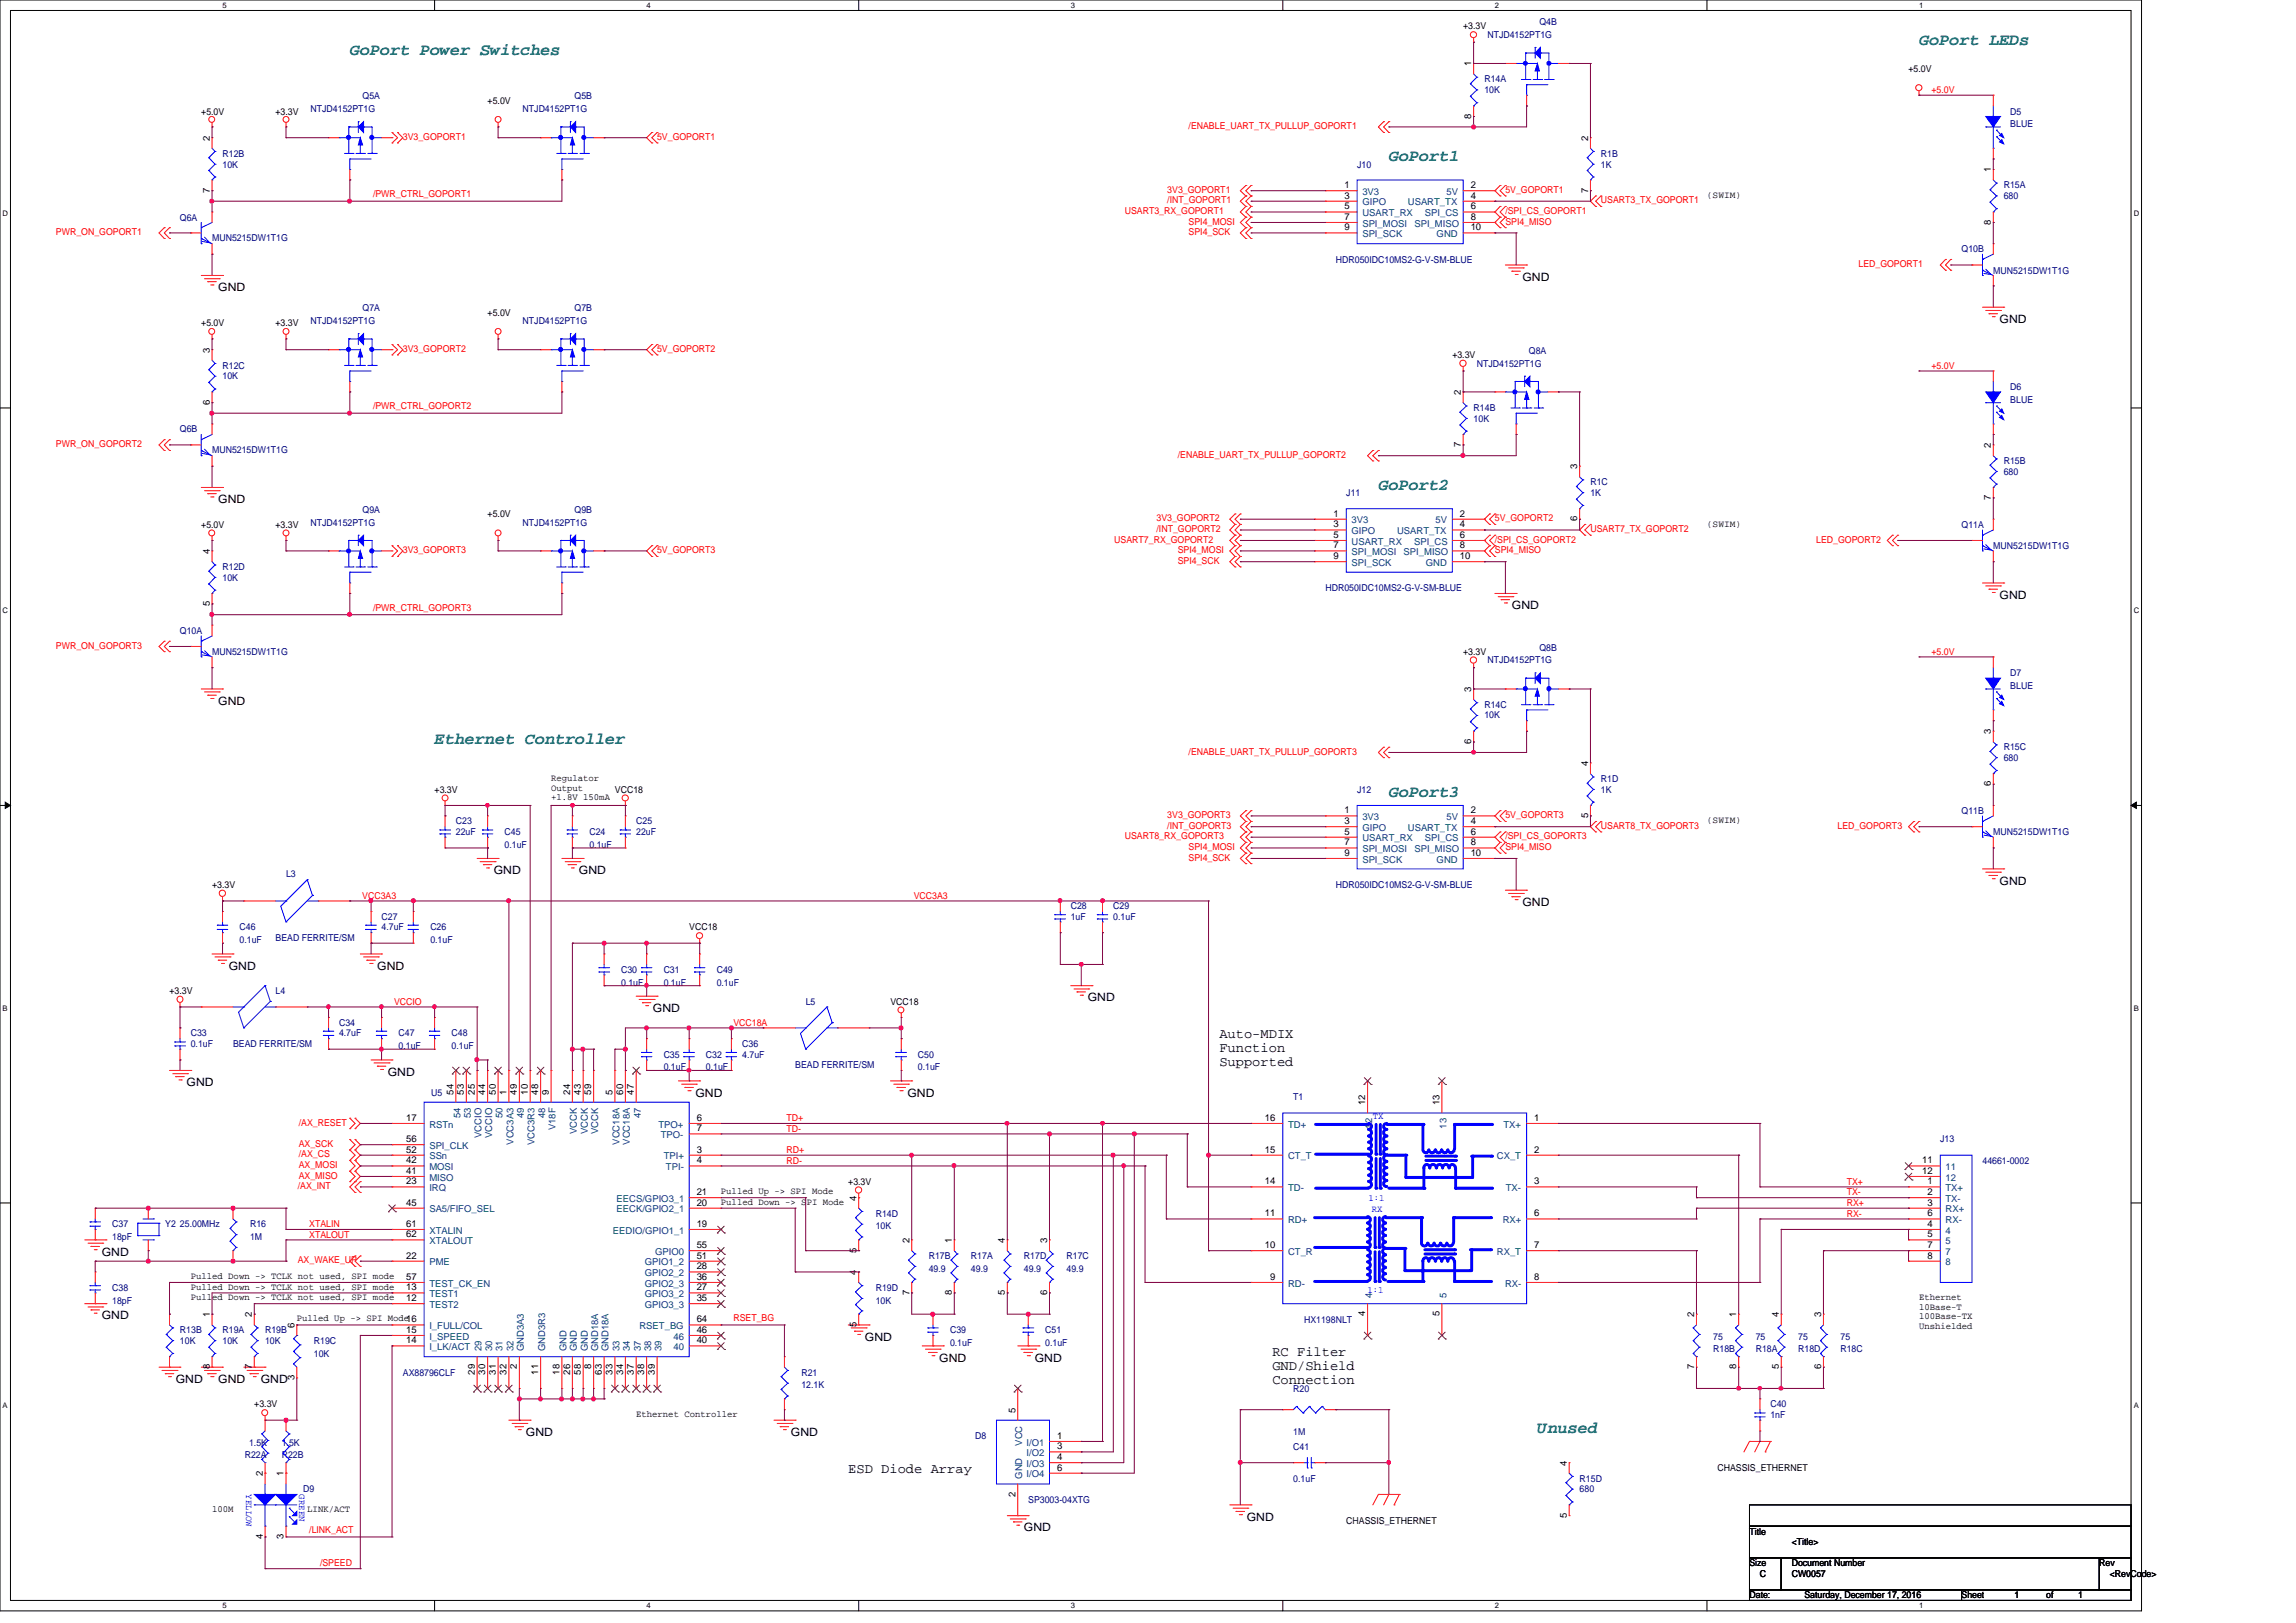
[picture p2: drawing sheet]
<svg xmlns="http://www.w3.org/2000/svg" width="297mm" height="210mm" viewBox="0 0 297 210" stroke-linecap="round" stroke-linejoin="round" font-family="sans-serif">
<defs><g id="words">
<g font-size="2.2" fill="#008040">
<text x="248.2" y="5.8">GoPort LEDs</text>
<text x="45.3" y="7.2">GoPort Power Switches</text>
<text x="179.7" y="20.9">GoPort1</text>
<text x="178.3" y="63.4">GoPort2</text>
<text x="56.2" y="96.3">Ethernet Controller</text>
<text x="179.7" y="103.2">GoPort3</text>
<text x="198.9" y="185.5">Unused</text>
</g>
<g font-size="1.8">
<text x="157.7" y="134.3">Auto-MDIX</text>
<text x="157.7" y="136.1">Function</text>
<text x="157.7" y="137.9">Supported</text>
<text x="164.6" y="175.5">RC Filter</text>
<text x="164.6" y="177.3">GND/Shield</text>
<text x="164.6" y="179">Connection</text>
<text x="109.7" y="190.6">ESD Diode Array</text>
</g>
<g font-size="1.5">
<text x="28.2" y="37.7">GND</text>
<text x="196.9" y="36.3">GND</text>
<text x="258.7" y="41.8">GND</text>
<text x="28.2" y="65.1">GND</text>
<text x="258.7" y="77.4">GND</text>
<text x="195.6" y="78.8">GND</text>
<text x="28.2" y="91.2">GND</text>
<text x="63.9" y="113.1">GND</text>
<text x="74.9" y="113.1">GND</text>
<text x="196.9" y="117.2">GND</text>
<text x="258.7" y="114.5">GND</text>
<text x="29.6" y="125.5">GND</text>
<text x="48.8" y="125.5">GND</text>
<text x="84.5" y="130.9">GND</text>
<text x="140.7" y="129.6">GND</text>
<text x="24.1" y="140.5">GND</text>
<text x="50.2" y="139.2">GND</text>
<text x="90" y="141.9">GND</text>
<text x="117.4" y="141.9">GND</text>
<text x="13.2" y="162.5">GND</text>
<text x="13.2" y="170.7">GND</text>
<text x="111.9" y="173.5">GND</text>
<text x="22.7" y="178.9">GND</text>
<text x="28.2" y="178.9">GND</text>
<text x="33.7" y="178.9">GND</text>
<text x="121.5" y="176.2">GND</text>
<text x="133.9" y="176.2">GND</text>
<text x="68" y="185.8">GND</text>
<text x="102.3" y="185.8">GND</text>
<text x="161.3" y="196.8">GND</text>
<text x="132.5" y="198.1">GND</text>
</g>
<g font-size="1.2">
<text x="189.3" y="3.8">+3.3V</text>
<text x="190.3" y="8.6" transform="rotate(-90 190.3 8.6)">1</text>
<text x="246.9" y="9.3">+5.0V</text>
<text x="26" y="14.8">+5.0V</text>
<text x="35.6" y="14.8">+3.3V</text>
<text x="63.1" y="13.4">+5.0V</text>
<text x="190.3" y="15.4" transform="rotate(-90 190.3 15.4)">8</text>
<text x="27.1" y="18.2" transform="rotate(-90 27.1 18.2)">2</text>
<text x="205.4" y="18.2" transform="rotate(-90 205.4 18.2)">2</text>
<text x="257.5" y="22.3" transform="rotate(-90 257.5 22.3)">1</text>
<text x="27.1" y="24.9" transform="rotate(-90 27.1 24.9)">7</text>
<text x="173.9" y="24.3">1</text>
<text x="173.9" y="25.7">3</text>
<text x="173.9" y="27.1">5</text>
<text x="173.9" y="28.4">7</text>
<text x="173.9" y="29.8">9</text>
<text x="190.2" y="24.3">2</text>
<text x="190.2" y="25.7">4</text>
<text x="190.2" y="27.1">6</text>
<text x="190.2" y="28.4">8</text>
<text x="190.2" y="29.8">10</text>
<text x="205.4" y="24.9" transform="rotate(-90 205.4 24.9)">7</text>
<text x="220.8" y="25.6">(SWIM)</text>
<text x="257.5" y="29.1" transform="rotate(-90 257.5 29.1)">8</text>
<text x="63.1" y="40.9">+5.0V</text>
<text x="26" y="42.2">+5.0V</text>
<text x="27.1" y="45.6" transform="rotate(-90 27.1 45.6)">3</text>
<text x="35.6" y="42.2">+3.3V</text>
<text x="187.9" y="46.4">+3.3V</text>
<text x="27.1" y="52.4" transform="rotate(-90 27.1 52.4)">6</text>
<text x="189" y="51.1" transform="rotate(-90 189 51.1)">2</text>
<text x="189" y="57.9" transform="rotate(-90 189 57.9)">7</text>
<text x="257.5" y="58" transform="rotate(-90 257.5 58)">2</text>
<text x="204" y="60.7" transform="rotate(-90 204 60.7)">3</text>
<text x="257.5" y="64.7" transform="rotate(-90 257.5 64.7)">7</text>
<text x="26" y="68.3">+5.0V</text>
<text x="27.1" y="71.7" transform="rotate(-90 27.1 71.7)">4</text>
<text x="35.6" y="68.3">+3.3V</text>
<text x="63.1" y="66.9">+5.0V</text>
<text x="172.5" y="66.8">1</text>
<text x="172.5" y="68.2">3</text>
<text x="172.5" y="69.6">5</text>
<text x="172.5" y="71">7</text>
<text x="188.8" y="66.8">2</text>
<text x="188.8" y="68.2">4</text>
<text x="188.8" y="69.6">6</text>
<text x="188.8" y="71">8</text>
<text x="204" y="67.5" transform="rotate(-90 204 67.5)">6</text>
<text x="220.8" y="68.1">(SWIM)</text>
<text x="172.5" y="72.3">9</text>
<text x="188.8" y="72.3">10</text>
<text x="27.1" y="78.4" transform="rotate(-90 27.1 78.4)">5</text>
<text x="189.3" y="84.8">+3.3V</text>
<text x="190.3" y="89.5" transform="rotate(-90 190.3 89.5)">3</text>
<text x="257.5" y="95" transform="rotate(-90 257.5 95)">3</text>
<text x="71.3" y="101.1">Regulator</text>
<text x="190.3" y="96.3" transform="rotate(-90 190.3 96.3)">6</text>
<text x="205.4" y="99.1" transform="rotate(-90 205.4 99.1)">4</text>
<text x="257.5" y="101.8" transform="rotate(-90 257.5 101.8)">6</text>
<text x="56.2" y="102.6">+3.3V</text>
<text x="71.3" y="102.3">Output</text>
<text x="71.3" y="103.5">+1.8V 150mA</text>
<text x="79.5" y="102.6">VCC18</text>
<text x="173.9" y="105.2">1</text>
<text x="173.9" y="106.6">3</text>
<text x="173.9" y="108">5</text>
<text x="190.2" y="105.2">2</text>
<text x="190.2" y="106.6">4</text>
<text x="190.2" y="108">6</text>
<text x="205.4" y="105.9" transform="rotate(-90 205.4 105.9)">5</text>
<text x="220.8" y="106.5">(SWIM)</text>
<text x="173.9" y="109.4">7</text>
<text x="173.9" y="110.7">9</text>
<text x="190.2" y="109.4">8</text>
<text x="190.2" y="110.7">10</text>
<text x="27.4" y="114.9">+3.3V</text>
<text x="89.2" y="120.4">VCC18</text>
<text x="21.9" y="128.7">+3.3V</text>
<text x="115.2" y="130">VCC18</text>
<text x="58.7" y="141.6" transform="rotate(-90 58.7 141.6)">54</text>
<text x="60" y="141.6" transform="rotate(-90 60 141.6)">53</text>
<text x="61.4" y="141.6" transform="rotate(-90 61.4 141.6)">25</text>
<text x="62.8" y="141.6" transform="rotate(-90 62.8 141.6)">44</text>
<text x="64.1" y="141.6" transform="rotate(-90 64.1 141.6)">50</text>
<text x="65.5" y="141.6" transform="rotate(-90 65.5 141.6)">1</text>
<text x="66.9" y="141.6" transform="rotate(-90 66.9 141.6)">49</text>
<text x="68.3" y="141.6" transform="rotate(-90 68.3 141.6)">10</text>
<text x="69.6" y="141.6" transform="rotate(-90 69.6 141.6)">48</text>
<text x="71" y="141.6" transform="rotate(-90 71 141.6)">9</text>
<text x="73.7" y="141.6" transform="rotate(-90 73.7 141.6)">24</text>
<text x="75.1" y="141.6" transform="rotate(-90 75.1 141.6)">43</text>
<text x="76.5" y="141.6" transform="rotate(-90 76.5 141.6)">59</text>
<text x="79.2" y="141.6" transform="rotate(-90 79.2 141.6)">5</text>
<text x="80.6" y="141.6" transform="rotate(-90 80.6 141.6)">60</text>
<text x="82" y="141.6" transform="rotate(-90 82 141.6)">47</text>
<text x="176.6" y="143" transform="rotate(-90 176.6 143)">12</text>
<text x="186.2" y="143" transform="rotate(-90 186.2 143)">13</text>
<text x="52.5" y="145">17</text>
<text x="52.5" y="147.8">56</text>
<text x="52.5" y="149.1">52</text>
<text x="90.1" y="149.1">3</text>
<text x="90.1" y="145">6</text>
<text x="90.1" y="146.4">7</text>
<text x="163.6" y="145">16</text>
<text x="163.6" y="149.1">15</text>
<text x="198.5" y="145">1</text>
<text x="198.5" y="149.1">2</text>
<text x="52.5" y="150.5">42</text>
<text x="52.5" y="151.9">41</text>
<text x="52.5" y="153.2">23</text>
<text x="52.5" y="156">45</text>
<text x="90.1" y="156">20</text>
<text x="90.1" y="154.6">21</text>
<text x="90.1" y="150.5">4</text>
<text x="93.3" y="154.5">Pulled Up -&gt; SPI Mode</text>
<text x="93.3" y="155.9">Pulled Down -&gt; SPI Mode</text>
<text x="109.7" y="153.3">+3.3V</text>
<text x="110.8" y="155.4" transform="rotate(-90 110.8 155.4)">4</text>
<text x="163.6" y="153.2">14</text>
<text x="198.5" y="153.2">3</text>
<text x="248.7" y="150.5">11</text>
<text x="248.7" y="151.9">12</text>
<text x="249.3" y="153.2">1</text>
<text x="249.3" y="154.6">2</text>
<text x="249.3" y="156">3</text>
<text x="52.5" y="158.8">61</text>
<text x="52.5" y="160.1">62</text>
<text x="90.1" y="161.5">55</text>
<text x="90.1" y="158.8">19</text>
<text x="117.6" y="160.9" transform="rotate(-90 117.6 160.9)">2</text>
<text x="123.1" y="160.9" transform="rotate(-90 123.1 160.9)">1</text>
<text x="130" y="160.9" transform="rotate(-90 130 160.9)">4</text>
<text x="135.5" y="160.9" transform="rotate(-90 135.5 160.9)">3</text>
<text x="163.6" y="157.4">11</text>
<text x="163.6" y="161.5">10</text>
<text x="198.5" y="157.4">6</text>
<text x="198.5" y="161.5">7</text>
<text x="249.3" y="157.4">6</text>
<text x="249.3" y="158.8">4</text>
<text x="249.3" y="160.1">5</text>
<text x="249.3" y="161.5">7</text>
<text x="24.7" y="165.5">Pulled Down -&gt; TCLK not used, SPI mode</text>
<text x="24.7" y="166.9">Pulled Down -&gt; TCLK not used, SPI mode</text>
<text x="52.5" y="162.9">22</text>
<text x="52.5" y="165.6">57</text>
<text x="52.5" y="167">13</text>
<text x="90.1" y="167">27</text>
<text x="90.1" y="164.3">28</text>
<text x="90.1" y="165.6">36</text>
<text x="90.1" y="162.9">51</text>
<text x="110.8" y="165" transform="rotate(-90 110.8 165)">4</text>
<text x="110.8" y="162.1" transform="rotate(-90 110.8 162.1)">5</text>
<text x="117.6" y="167.6" transform="rotate(-90 117.6 167.6)">7</text>
<text x="123.1" y="167.6" transform="rotate(-90 123.1 167.6)">8</text>
<text x="130" y="167.6" transform="rotate(-90 130 167.6)">5</text>
<text x="135.5" y="167.6" transform="rotate(-90 135.5 167.6)">6</text>
<text x="164.3" y="165.6">9</text>
<text x="198.5" y="165.6">8</text>
<text x="249.3" y="162.9">8</text>
<text x="24.7" y="168.2">Pulled Down -&gt; TCLK not used, SPI mode</text>
<text x="27.1" y="170.5" transform="rotate(-90 27.1 170.5)">1</text>
<text x="32.6" y="170.5" transform="rotate(-90 32.6 170.5)">2</text>
<text x="38.1" y="171.8" transform="rotate(-90 38.1 171.8)">6</text>
<text x="38.4" y="171">Pulled Up -&gt; SPI Mode16</text>
<text x="52.5" y="168.4">12</text>
<text x="52.5" y="172.5">15</text>
<text x="52.5" y="173.8">14</text>
<text x="90.1" y="171.1">64</text>
<text x="90.1" y="168.4">35</text>
<text x="90.1" y="173.8">40</text>
<text x="90.1" y="172.5">46</text>
<text x="110.8" y="171.7" transform="rotate(-90 110.8 171.7)">5</text>
<text x="176.6" y="170.3" transform="rotate(-90 176.6 170.3)">4</text>
<text x="186.2" y="170.3" transform="rotate(-90 186.2 170.3)">5</text>
<text x="219.2" y="170.5" transform="rotate(-90 219.2 170.5)">2</text>
<text x="224.6" y="170.5" transform="rotate(-90 224.6 170.5)">1</text>
<text x="230.1" y="170.5" transform="rotate(-90 230.1 170.5)">4</text>
<text x="235.6" y="170.5" transform="rotate(-90 235.6 170.5)">3</text>
<text x="248.2" y="168.2">Ethernet</text>
<text x="248.2" y="169.5">10Base-T</text>
<text x="248.2" y="170.7">100Base-TX</text>
<text x="248.2" y="171.9">Unshielded</text>
<text x="27.1" y="177.2" transform="rotate(-90 27.1 177.2)">8</text>
<text x="32.6" y="177.2" transform="rotate(-90 32.6 177.2)">7</text>
<text x="38.1" y="178.6" transform="rotate(-90 38.1 178.6)">3</text>
<text x="61.4" y="177.9" transform="rotate(-90 61.4 177.9)">29</text>
<text x="62.8" y="177.9" transform="rotate(-90 62.8 177.9)">30</text>
<text x="64.1" y="177.9" transform="rotate(-90 64.1 177.9)">31</text>
<text x="65.5" y="177.9" transform="rotate(-90 65.5 177.9)">32</text>
<text x="66.9" y="177.2" transform="rotate(-90 66.9 177.2)">2</text>
<text x="69.6" y="177.9" transform="rotate(-90 69.6 177.9)">11</text>
<text x="72.4" y="177.9" transform="rotate(-90 72.4 177.9)">18</text>
<text x="73.7" y="177.9" transform="rotate(-90 73.7 177.9)">26</text>
<text x="75.1" y="177.9" transform="rotate(-90 75.1 177.9)">58</text>
<text x="76.5" y="177.2" transform="rotate(-90 76.5 177.2)">8</text>
<text x="77.8" y="177.9" transform="rotate(-90 77.8 177.9)">63</text>
<text x="79.2" y="177.9" transform="rotate(-90 79.2 177.9)">33</text>
<text x="80.6" y="177.9" transform="rotate(-90 80.6 177.9)">34</text>
<text x="82" y="177.9" transform="rotate(-90 82 177.9)">37</text>
<text x="83.3" y="177.9" transform="rotate(-90 83.3 177.9)">38</text>
<text x="84.7" y="177.9" transform="rotate(-90 84.7 177.9)">39</text>
<text x="219.2" y="177.2" transform="rotate(-90 219.2 177.2)">7</text>
<text x="224.6" y="177.2" transform="rotate(-90 224.6 177.2)">8</text>
<text x="230.1" y="177.2" transform="rotate(-90 230.1 177.2)">5</text>
<text x="235.6" y="177.2" transform="rotate(-90 235.6 177.2)">6</text>
<text x="32.9" y="182.1">+3.3V</text>
<text x="82.3" y="183.4">Ethernet Controller</text>
<text x="131.4" y="182.8" transform="rotate(-90 131.4 182.8)">5</text>
<text x="34" y="191.1" transform="rotate(-90 34 191.1)">2</text>
<text x="36.7" y="191.1" transform="rotate(-90 36.7 191.1)">1</text>
<text x="136.7" y="186.2">1</text>
<text x="136.7" y="187.5">3</text>
<text x="136.7" y="188.9">4</text>
<text x="136.7" y="190.3">6</text>
<text x="202.7" y="189.7" transform="rotate(-90 202.7 189.7)">4</text>
<text x="222.2" y="190.4">CHASSIS_ETHERNET</text>
<text x="27.4" y="195.7">100M</text>
<text x="39.8" y="195.7">LINK/ACT</text>
<text x="131.4" y="193.7" transform="rotate(-90 131.4 193.7)">2</text>
<text x="174.2" y="197.2">CHASSIS_ETHERNET</text>
<text x="202.7" y="196.4" transform="rotate(-90 202.7 196.4)">5</text>
<text x="34" y="199.1" transform="rotate(-90 34 199.1)">4</text>
<text x="36.7" y="199.1" transform="rotate(-90 36.7 199.1)">3</text>
<text x="226.3" y="198.6">Title</text>
<text x="226.3" y="202.7">Size</text>
<text x="231.8" y="202.7">Document Number</text>
<text x="231.8" y="200">&lt;Title&gt;</text>
<text x="271.6" y="202.7">Rev</text>
<text x="226.3" y="206.8">Date:</text>
<text x="227.7" y="204.1">C</text>
<text x="231.8" y="204.1">CW0057</text>
<text x="233.4" y="206.8">Saturday, December 17, 2016</text>
<text x="253.7" y="206.8">Sheet</text>
<text x="260.6" y="206.8">1</text>
<text x="264.7" y="206.8">of</text>
<text x="268.8" y="206.8">1</text>
<text x="272.9" y="204.1">&lt;RevCode&gt;</text>
</g>
<g font-size="1.2" fill="#000080">
<text x="192.4" y="4.9">NTJD4152PT1G</text>
<text x="199.1" y="3.3">Q4B</text>
<text x="192" y="10.7">R14A</text>
<text x="40.2" y="14.5">NTJD4152PT1G</text>
<text x="46.9" y="12.9">Q5A</text>
<text x="67.6" y="14.5">NTJD4152PT1G</text>
<text x="74.3" y="12.9">Q5B</text>
<text x="192" y="12.1">10K</text>
<text x="260.1" y="14.8">D5</text>
<text x="260.1" y="16.4">BLUE</text>
<text x="28.8" y="20.3">R12B</text>
<text x="28.8" y="21.7">10K</text>
<text x="175.6" y="21.7">J10</text>
<text x="207.1" y="20.3">R1B</text>
<text x="207.1" y="21.7">1K</text>
<text x="23.3" y="28.5">Q6A</text>
<text x="259.2" y="24.4">R15A</text>
<text x="259.2" y="25.8">680</text>
<text x="27.4" y="31.2">MUN5215DW1T1G</text>
<text x="172.8" y="34">HDR050IDC10MS2-G-V-SM-BLUE</text>
<text x="253.7" y="32.6">Q10B</text>
<text x="257.9" y="35.4">MUN5215DW1T1G</text>
<text x="40.2" y="42">NTJD4152PT1G</text>
<text x="46.9" y="40.3">Q7A</text>
<text x="67.6" y="42">NTJD4152PT1G</text>
<text x="74.3" y="40.3">Q7B</text>
<text x="28.8" y="47.7">R12C</text>
<text x="191.1" y="47.5">NTJD4152PT1G</text>
<text x="197.8" y="45.8">Q8A</text>
<text x="28.8" y="49.1">10K</text>
<text x="190.6" y="53.2">R14B</text>
<text x="260.1" y="50.5">D6</text>
<text x="260.1" y="52.1">BLUE</text>
<text x="23.3" y="56">Q6B</text>
<text x="27.4" y="58.7">MUN5215DW1T1G</text>
<text x="190.6" y="54.6">10K</text>
<text x="174.2" y="64.2">J11</text>
<text x="205.7" y="62.8">R1C</text>
<text x="205.7" y="64.2">1K</text>
<text x="259.2" y="60.1">R15B</text>
<text x="259.2" y="61.4">680</text>
<text x="40.2" y="68">NTJD4152PT1G</text>
<text x="46.9" y="66.4">Q9A</text>
<text x="67.6" y="68">NTJD4152PT1G</text>
<text x="74.3" y="66.4">Q9B</text>
<text x="253.7" y="68.3">Q11A</text>
<text x="257.9" y="71">MUN5215DW1T1G</text>
<text x="28.8" y="73.8">R12D</text>
<text x="28.8" y="75.1">10K</text>
<text x="171.4" y="76.5">HDR050IDC10MS2-G-V-SM-BLUE</text>
<text x="23.3" y="82">Q10A</text>
<text x="27.4" y="84.8">MUN5215DW1T1G</text>
<text x="192.4" y="85.9">NTJD4152PT1G</text>
<text x="199.1" y="84.2">Q8B</text>
<text x="260.1" y="87.5">D7</text>
<text x="260.1" y="89.2">BLUE</text>
<text x="192" y="91.6">R14C</text>
<text x="192" y="93">10K</text>
<text x="207.1" y="101.2">R1D</text>
<text x="259.2" y="97.1">R15C</text>
<text x="259.2" y="98.5">680</text>
<text x="59" y="106.7">C23</text>
<text x="82.3" y="106.7">C25</text>
<text x="175.6" y="102.6">J12</text>
<text x="207.1" y="102.6">1K</text>
<text x="253.7" y="105.3">Q11B</text>
<text x="37" y="113.5">L3</text>
<text x="59" y="108.1">22uF</text>
<text x="65.3" y="108.1">C45</text>
<text x="65.3" y="109.7">0.1uF</text>
<text x="76.2" y="108.1">C24</text>
<text x="76.2" y="109.7">0.1uF</text>
<text x="82.3" y="108.1">22uF</text>
<text x="257.9" y="108.1">MUN5215DW1T1G</text>
<text x="49.4" y="119">C27</text>
<text x="138.5" y="117.7">C28</text>
<text x="138.5" y="119">1uF</text>
<text x="144" y="117.7">C29</text>
<text x="144" y="119">0.1uF</text>
<text x="172.8" y="114.9">HDR050IDC10MS2-G-V-SM-BLUE</text>
<text x="31" y="120.4">C46</text>
<text x="31" y="122">0.1uF</text>
<text x="35.6" y="121.8">BEAD FERRITE/SM</text>
<text x="49.4" y="120.4">4.7uF</text>
<text x="55.7" y="120.4">C26</text>
<text x="55.7" y="122">0.1uF</text>
<text x="80.3" y="125.9">C30</text>
<text x="85.9" y="125.9">C31</text>
<text x="92.7" y="125.9">C49</text>
<text x="35.6" y="128.7">L4</text>
<text x="80.3" y="127.6">0.1uF</text>
<text x="85.9" y="127.6">0.1uF</text>
<text x="92.7" y="127.6">0.1uF</text>
<text x="104.2" y="130">L5</text>
<text x="24.7" y="134.1">C33</text>
<text x="24.7" y="135.5">0.1uF</text>
<text x="30.1" y="135.5">BEAD FERRITE/SM</text>
<text x="43.9" y="132.8">C34</text>
<text x="43.9" y="134.1">4.7uF</text>
<text x="51.6" y="134.1">C47</text>
<text x="51.6" y="135.8">0.1uF</text>
<text x="58.4" y="134.1">C48</text>
<text x="58.4" y="135.8">0.1uF</text>
<text x="85.9" y="136.9">C35</text>
<text x="91.3" y="136.9">C32</text>
<text x="96" y="135.5">C36</text>
<text x="96" y="136.9">4.7uF</text>
<text x="118.7" y="136.9">C50</text>
<text x="55.8" y="141.8">U5</text>
<text x="85.9" y="138.5">0.1uF</text>
<text x="91.3" y="138.5">0.1uF</text>
<text x="102.9" y="138.3">BEAD FERRITE/SM</text>
<text x="118.7" y="138.5">0.1uF</text>
<text x="167.3" y="142.4">T1</text>
<text x="251" y="147.8">J13</text>
<text x="256.5" y="150.6">44661-0002</text>
<text x="14.5" y="158.8">C37</text>
<text x="14.5" y="160.4">18pF</text>
<text x="21.4" y="158.8">Y2</text>
<text x="23.3" y="158.8">25.00MHz</text>
<text x="32.3" y="158.8">R16</text>
<text x="32.3" y="160.4">1M</text>
<text x="113.3" y="157.4">R14D</text>
<text x="113.3" y="159.1">10K</text>
<text x="14.5" y="167">C38</text>
<text x="113.3" y="167">R19D</text>
<text x="120.1" y="162.9">R17B</text>
<text x="120.1" y="164.6">49.9</text>
<text x="125.6" y="162.9">R17A</text>
<text x="125.6" y="164.6">49.9</text>
<text x="132.5" y="162.9">R17D</text>
<text x="132.5" y="164.6">49.9</text>
<text x="138" y="162.9">R17C</text>
<text x="138" y="164.6">49.9</text>
<text x="14.5" y="168.7">18pF</text>
<text x="23.3" y="172.6">R13B</text>
<text x="23.3" y="173.9">10K</text>
<text x="28.8" y="172.6">R19A</text>
<text x="28.8" y="173.9">10K</text>
<text x="34.3" y="172.6">R19B</text>
<text x="34.3" y="173.9">10K</text>
<text x="40.6" y="173.9">R19C</text>
<text x="113.3" y="168.7">10K</text>
<text x="122.9" y="172.6">C39</text>
<text x="135.2" y="172.6">C51</text>
<text x="168.7" y="171.2">HX1198NLT</text>
<text x="221.6" y="173.4">75</text>
<text x="227.1" y="173.4">75</text>
<text x="232.6" y="173.4">75</text>
<text x="238.1" y="173.4">75</text>
<text x="40.6" y="175.6">10K</text>
<text x="52.1" y="178">AX88796CLF</text>
<text x="103.7" y="178">R21</text>
<text x="103.7" y="179.7">12.1K</text>
<text x="122.9" y="174.2">0.1uF</text>
<text x="135.2" y="174.2">0.1uF</text>
<text x="221.6" y="175">R18B</text>
<text x="227.1" y="175">R18A</text>
<text x="232.6" y="175">R18D</text>
<text x="238.1" y="175">R18C</text>
<text x="167.3" y="180.1">R20</text>
<text x="167.3" y="185.7">1M</text>
<text x="229" y="182.1">C40</text>
<text x="229" y="183.5">1nF</text>
<text x="31.7" y="188.7">R22A</text>
<text x="32.2" y="187.1">1.5K</text>
<text x="36.4" y="188.7">R22B</text>
<text x="36.4" y="187.1">1.5K</text>
<text x="126.2" y="186.3">D8</text>
<text x="167.3" y="187.6">C41</text>
<text x="167.3" y="191.7">0.1uF</text>
<text x="204.3" y="191.7">R15D</text>
<text x="39.2" y="193.1">D9</text>
<text x="133" y="194.5">SP3003-04XTG</text>
<text x="204.3" y="193.1">680</text>
</g>
<g font-size="1.2" fill="#f00">
<text x="153.8" y="16.7">/ENABLE_UART_TX_PULLUP_GOPORT1</text>
<text x="249.9" y="12">+5.0V</text>
<text x="52.1" y="18.1">3V3_GOPORT1</text>
<text x="85" y="18.1">5V_GOPORT1</text>
<text x="48.3" y="25.5">/PWR_CTRL_GOPORT1</text>
<text x="145.5" y="27.7">USART3_RX_GOPORT1</text>
<text x="151" y="24.9">3V3_GOPORT1</text>
<text x="151" y="26.3">/INT_GOPORT1</text>
<text x="153.8" y="29.1">SPI4_MOSI</text>
<text x="194.7" y="24.9">5V_GOPORT1</text>
<text x="194.7" y="27.7">/SPI_CS_GOPORT1</text>
<text x="194.7" y="29.1">SPI4_MISO</text>
<text x="207.1" y="26.3">USART3_TX_GOPORT1</text>
<text x="7.2" y="30.4">PWR_ON_GOPORT1</text>
<text x="153.8" y="30.4">SPI4_SCK</text>
<text x="240.4" y="34.5">LED_GOPORT1</text>
<text x="52.1" y="45.5">3V3_GOPORT2</text>
<text x="85" y="45.5">5V_GOPORT2</text>
<text x="249.9" y="47.7">+5.0V</text>
<text x="48.3" y="53">/PWR_CTRL_GOPORT2</text>
<text x="7.2" y="57.9">PWR_ON_GOPORT2</text>
<text x="152.4" y="59.2">/ENABLE_UART_TX_PULLUP_GOPORT2</text>
<text x="52.1" y="71.6">3V3_GOPORT3</text>
<text x="85" y="71.6">5V_GOPORT3</text>
<text x="144.1" y="70.2">USART7_RX_GOPORT2</text>
<text x="149.6" y="67.5">3V3_GOPORT2</text>
<text x="149.6" y="68.8">/INT_GOPORT2</text>
<text x="152.4" y="71.6">SPI4_MOSI</text>
<text x="193.4" y="67.5">5V_GOPORT2</text>
<text x="193.4" y="70.2">/SPI_CS_GOPORT2</text>
<text x="193.4" y="71.6">SPI4_MISO</text>
<text x="205.7" y="68.8">USART7_TX_GOPORT2</text>
<text x="234.9" y="70.2">LED_GOPORT2</text>
<text x="152.4" y="72.9">SPI4_SCK</text>
<text x="7.2" y="83.9">PWR_ON_GOPORT3</text>
<text x="48.3" y="79">/PWR_CTRL_GOPORT3</text>
<text x="249.9" y="84.7">+5.0V</text>
<text x="153.8" y="97.7">/ENABLE_UART_TX_PULLUP_GOPORT3</text>
<text x="151" y="105.9">3V3_GOPORT3</text>
<text x="151" y="107.2">/INT_GOPORT3</text>
<text x="194.7" y="105.9">5V_GOPORT3</text>
<text x="207.1" y="107.2">USART8_TX_GOPORT3</text>
<text x="237.7" y="107.2">LED_GOPORT3</text>
<text x="145.5" y="108.6">USART8_RX_GOPORT3</text>
<text x="153.8" y="110">SPI4_MOSI</text>
<text x="153.8" y="111.4">SPI4_SCK</text>
<text x="194.7" y="108.6">/SPI_CS_GOPORT3</text>
<text x="194.7" y="110">SPI4_MISO</text>
<text x="46.9" y="116.3">VCC3A3</text>
<text x="118.2" y="116.3">VCC3A3</text>
<text x="51" y="130">VCCIO</text>
<text x="94.9" y="132.7">VCC18A</text>
<text x="38.7" y="145.7">/AX_RESET</text>
<text x="38.7" y="148.4">AX_SCK</text>
<text x="38.7" y="149.8">/AX_CS</text>
<text x="101.7" y="145.1">TD+</text>
<text x="101.7" y="146.4">TD-</text>
<text x="101.7" y="149.2">RD+</text>
<text x="38.5" y="153.9">/AX_INT</text>
<text x="38.7" y="151.1">AX_MOSI</text>
<text x="38.7" y="152.5">AX_MISO</text>
<text x="101.7" y="150.6">RD-</text>
<text x="238.9" y="153.3">TX+</text>
<text x="238.9" y="154.7">TX-</text>
<text x="40" y="160.1">XTALOUT</text>
<text x="40" y="158.8">XTALIN</text>
<text x="238.9" y="156">RX+</text>
<text x="238.9" y="157.4">RX-</text>
<text x="38.5" y="163.5">AX_WAKE_UP</text>
<text x="94.9" y="170.9">RSET_BG</text>
<text x="40" y="198.4">/LINK_ACT</text>
<text x="41.4" y="202.7">/SPEED</text>
</g>
<g font-size="1.2" fill="#004080">
<text x="176.2" y="25.2">3V3</text>
<text x="176.2" y="26.6">GIPO</text>
<text x="176.2" y="28">USART_RX</text>
<text x="176.2" y="29.3">SPI_MOSI</text>
<text x="182.1" y="26.6">USART_TX</text>
<text x="183" y="29.3">SPI_MISO</text>
<text x="184.3" y="28">SPI_CS</text>
<text x="187.1" y="25.2">5V</text>
<text x="176.2" y="30.7">SPI_SCK</text>
<text x="185.8" y="30.7">GND</text>
<text x="174.8" y="67.7">3V3</text>
<text x="174.8" y="69.1">GIPO</text>
<text x="174.8" y="70.5">USART_RX</text>
<text x="174.8" y="71.8">SPI_MOSI</text>
<text x="180.7" y="69.1">USART_TX</text>
<text x="181.6" y="71.8">SPI_MISO</text>
<text x="182.9" y="70.5">SPI_CS</text>
<text x="185.7" y="67.7">5V</text>
<text x="174.8" y="73.2">SPI_SCK</text>
<text x="184.4" y="73.2">GND</text>
<text x="176.2" y="106.1">3V3</text>
<text x="176.2" y="107.5">GIPO</text>
<text x="182.1" y="107.5">USART_TX</text>
<text x="187.1" y="106.1">5V</text>
<text x="176.2" y="108.9">USART_RX</text>
<text x="176.2" y="110.3">SPI_MOSI</text>
<text x="176.2" y="111.6">SPI_SCK</text>
<text x="183" y="110.3">SPI_MISO</text>
<text x="184.3" y="108.9">SPI_CS</text>
<text x="185.8" y="111.6">GND</text>
<text x="55.5" y="145.9">RSTn</text>
<text x="55.5" y="148.7">SPI_CLK</text>
<text x="59.6" y="144.7" transform="rotate(-90 59.6 144.7)">54</text>
<text x="60.9" y="144.7" transform="rotate(-90 60.9 144.7)">53</text>
<text x="62.3" y="147.2" transform="rotate(-90 62.3 147.2)">VCCIO</text>
<text x="63.7" y="147.2" transform="rotate(-90 63.7 147.2)">VCCIO</text>
<text x="65" y="144.7" transform="rotate(-90 65 144.7)">50</text>
<text x="66.4" y="148.1" transform="rotate(-90 66.4 148.1)">VCC3A3</text>
<text x="67.8" y="144.7" transform="rotate(-90 67.8 144.7)">49</text>
<text x="69.2" y="148.2" transform="rotate(-90 69.2 148.2)">VCC3R3</text>
<text x="70.5" y="144.7" transform="rotate(-90 70.5 144.7)">48</text>
<text x="71.9" y="146.3" transform="rotate(-90 71.9 146.3)">V18F</text>
<text x="74.6" y="146.8" transform="rotate(-90 74.6 146.8)">VCCK</text>
<text x="76" y="146.8" transform="rotate(-90 76 146.8)">VCCK</text>
<text x="77.4" y="146.8" transform="rotate(-90 77.4 146.8)">VCCK</text>
<text x="80.1" y="148.1" transform="rotate(-90 80.1 148.1)">VCC18A</text>
<text x="81.5" y="148.1" transform="rotate(-90 81.5 148.1)">VCC18A</text>
<text x="82.9" y="144.7" transform="rotate(-90 82.9 144.7)">47</text>
<text x="85.2" y="145.9">TPO+</text>
<text x="85.5" y="147.3">TPO-</text>
<text x="166.6" y="145.9">TD+</text>
<text x="177.5" y="146" transform="rotate(-90 177.5 146)">12</text>
<text x="187.1" y="146" transform="rotate(-90 187.1 146)">13</text>
<text x="194.5" y="145.9">TX+</text>
<text x="55.5" y="150">SSn</text>
<text x="55.5" y="151.4">MOSI</text>
<text x="55.5" y="152.8">MISO</text>
<text x="55.5" y="154.1">IRQ</text>
<text x="79.8" y="155.5">EECS/GPIO3_1</text>
<text x="85.9" y="150">TPI+</text>
<text x="86.1" y="151.4">TPI-</text>
<text x="166.6" y="150">CT_T</text>
<text x="166.6" y="154.1">TD-</text>
<text x="193.6" y="150">CX_T</text>
<text x="194.8" y="154.1">TX-</text>
<text x="251.7" y="154.1">TX+</text>
<text x="251.7" y="155.5">TX-</text>
<text x="251.7" y="151.4">11</text>
<text x="251.7" y="152.8">12</text>
<text x="55.5" y="156.9">SA5/FIFO_SEL</text>
<text x="55.5" y="159.6">XTALIN</text>
<text x="55.5" y="161">XTALOUT</text>
<text x="79.3" y="159.6">EEDIO/GPIO1_1</text>
<text x="79.8" y="156.9">EECK/GPIO2_1</text>
<text x="166.6" y="158.3">RD+</text>
<text x="194.4" y="158.3">RX+</text>
<text x="251.7" y="156.9">RX+</text>
<text x="251.7" y="158.3">RX-</text>
<text x="251.7" y="159.6">4</text>
<text x="251.7" y="161">5</text>
<text x="55.5" y="163.7">PME</text>
<text x="55.5" y="166.5">TEST_CK_EN</text>
<text x="55.5" y="167.9">TEST1</text>
<text x="83.4" y="167.9">GPIO3_2</text>
<text x="83.4" y="165.1">GPIO2_2</text>
<text x="83.4" y="166.5">GPIO2_3</text>
<text x="83.4" y="163.7">GPIO1_2</text>
<text x="84.8" y="162.4">GPIO0</text>
<text x="166.6" y="162.4">CT_R</text>
<text x="166.6" y="166.5">RD-</text>
<text x="193.6" y="162.4">RX_T</text>
<text x="194.7" y="166.5">RX-</text>
<text x="251.7" y="162.4">7</text>
<text x="251.7" y="163.7">8</text>
<text x="55.5" y="169.2">TEST2</text>
<text x="55.5" y="172">I_FULL/COL</text>
<text x="55.5" y="173.4">I_SPEED</text>
<text x="82.7" y="172">RSET_BG</text>
<text x="83.4" y="169.2">GPIO3_3</text>
<text x="87.1" y="173.4">46</text>
<text x="177.5" y="168" transform="rotate(-90 177.5 168)">4</text>
<text x="187.1" y="168" transform="rotate(-90 187.1 168)">5</text>
<text x="55.5" y="174.7">I_LK/ACT</text>
<text x="62.3" y="174.9" transform="rotate(-90 62.3 174.9)">29</text>
<text x="63.7" y="174.9" transform="rotate(-90 63.7 174.9)">30</text>
<text x="65" y="174.9" transform="rotate(-90 65 174.9)">31</text>
<text x="66.4" y="174.9" transform="rotate(-90 66.4 174.9)">32</text>
<text x="67.8" y="174.9" transform="rotate(-90 67.8 174.9)">GND3A3</text>
<text x="70.5" y="174.9" transform="rotate(-90 70.5 174.9)">GND3R3</text>
<text x="73.3" y="174.9" transform="rotate(-90 73.3 174.9)">GND</text>
<text x="74.6" y="174.9" transform="rotate(-90 74.6 174.9)">GND</text>
<text x="76" y="174.9" transform="rotate(-90 76 174.9)">GND</text>
<text x="77.4" y="174.9" transform="rotate(-90 77.4 174.9)">GND18A</text>
<text x="78.7" y="174.9" transform="rotate(-90 78.7 174.9)">GND18A</text>
<text x="80.1" y="174.9" transform="rotate(-90 80.1 174.9)">33</text>
<text x="81.5" y="174.9" transform="rotate(-90 81.5 174.9)">34</text>
<text x="82.9" y="174.9" transform="rotate(-90 82.9 174.9)">37</text>
<text x="84.2" y="174.9" transform="rotate(-90 84.2 174.9)">38</text>
<text x="85.6" y="174.9" transform="rotate(-90 85.6 174.9)">39</text>
<text x="87.1" y="174.7">40</text>
<text x="132.2" y="191.3" transform="rotate(-90 132.2 191.3)">GND</text>
<text x="132.2" y="187.1" transform="rotate(-90 132.2 187.1)">VCC</text>
<text x="132.8" y="187.1">I/O1</text>
<text x="132.8" y="188.4">I/O2</text>
<text x="132.8" y="189.8">I/O3</text>
<text x="132.8" y="191.2">I/O4</text>
</g>
<g font-size="1.2" fill="#00f">
<text x="177.6" y="144.8">TX</text>
<text x="177" y="155.4">1:1</text>
<text x="177.5" y="156.9">RX</text>
<text x="176.9" y="167.3">1:1</text>
<text x="31.9" y="193.4" transform="rotate(90 31.9 193.4)">YELLOW</text>
<text x="38.7" y="193.4" transform="rotate(90 38.7 193.4)">GREEN</text>
</g>
<g font-size="1">
<text x="28.8" y="1">5</text>
<text x="83.7" y="1">4</text>
<text x="138.5" y="1">3</text>
<text x="193.4" y="1">2</text>
<text x="248.2" y="1">1</text>
<text x=".3" y="27.9">D</text>
<text x="276" y="27.9">D</text>
<text x=".3" y="79.4">C</text>
<text x="276" y="79.4">C</text>
<text x=".3" y="130.8">B</text>
<text x="276" y="130.8">B</text>
<text x=".3" y="182.2">A</text>
<text x="276" y="182.2">A</text>
<text x="28.8" y="208.1">5</text>
<text x="83.7" y="208.1">4</text>
<text x="138.5" y="208.1">3</text>
<text x="193.4" y="208.1">2</text>
<text x="248.2" y="208.1">1</text>
</g>
</g></defs>
<g fill="none" stroke="#000" stroke-width=".13">
<path d="M0 0h277v208.4h-277zM1.4 1.4h274.3v205.7h-274.3zM56.2 0v1.4M111.1 0v1.4M165.9 0v1.4M220.8 0v1.4M0 52.8h1.4M275.7 52.8h1.3M0 104.2h1.4M275.7 104.2h1.3M0 155.7h1.4M275.7 155.7h1.3"/>
<path d="M226.3 194.7h49.4v2.8h-49.4zM226.3 197.5h49.4v4.1h-49.4zM56.2 207.1v1.3M111.1 207.1v1.3M165.9 207.1v1.3M220.8 207.1v1.3M226.3 201.6h4.1v4.1h-4.1zM226.3 205.7h27.4v1.4h-27.4zM230.4 201.6h41.2v4.1h-41.2zM253.7 205.7h22v1.4h-22zM271.6 201.6h4.1v4.1h-4.1z"/>
</g>
<path d="M.7 103.8l.7 .4-.7 .4zM275.7 104.2l.7-.4v.8z" fill="#000" stroke="#000" stroke-width=".13"/>
<g fill="none" stroke="#f00" stroke-width=".13">
<path d="M27.4 16.4h.1M27.4 17.8h.1M27.4 15.9v.5M27.4 17.8v1.4M37 16.4h.1M37 15.9v.5M50.7 18.5h.1M50.7 17.1h.1M50.7 17.1l.7 .7-.7 .7M51.4 18.5h.1M51.4 17.1h.1M51.4 17.1l.7 .7-.7 .7"/>
<path d="M64.4 16.4h.1M64.4 15.9v.5M69.9 17.8h.1M69.9 17.8h1.4M76.8 17.8h1.3M78.1 17.8h.1M84.3 17.1h.1M84.3 18.5h.1M84.3 17.1l-.6 .7 .6 .7M85 18.5h.1M85 17.1h.1M85 17.1l-.7 .7 .7 .7"/>
<path d="M179 15.7h.1M179 17.1h.1M179 15.7l-.7 .7 .7 .7M179.7 15.7h.1M179.7 17.1h.1M179.7 15.7l-.7 .7 .7 .7M190.6 5.5h.1M190.6 8.2h.1M190.6 15.1h.1M190.6 4.9v.6M190.6 8.2v1.4M190.6 13.7v1.4"/>
<path d="M194.7 8.2h.1M194.7 8.2h1.4M197.5 13.7h.1M197.5 12.3v1.4M201.6 8.2h1.4M203 8.2h.1M205.7 17.8h.1M205.7 17.8v1.4M248.2 12.3h.1M248.2 11.8v.5M257.9 12.3h.1M257.9 12.3v1.4"/>
<path d="M257.9 19.2v1.4M21.3 29.5h.1M21.3 30.9h.1M21.3 29.5l-.7 .6 .7 .8M21.9 29.5h.1M21.9 30.9h.1M21.9 29.5l-.6 .6 .6 .8M24.7 30.1h.1M24.7 30.1h1.3M26 35.6h2.8M26.5 36.1h1.9M26.9 36.4h.1"/>
<path d="M26.9 36.4h1.1M27.3 36.9h.3M27.4 27.4h.1M27.4 32.9h.1M27.4 24.7h.1M27.4 23.3v1.4M27.4 27.4v1.4M27.4 31.5v1.4M27.6 36.9h.1M28.4 36.1h.1M28.8 35.6h.1M72.7 23.3h.1"/>
<path d="M72.7 21.9v1.4M161.2 24h.1M161.2 25.4h.1M161.2 26.7h.1M161.2 28.1h.1M161.2 29.5h.1M161.2 30.9h.1M161.2 24l-.8 .7 .8 .7M161.2 25.4l-.8 .6 .8 .7M161.2 26.7l-.8 .7 .8 .7M161.2 28.1l-.8 .7 .8 .7M161.2 29.5l-.8 .6 .8 .8"/>
<path d="M161.8 24h.1M161.8 25.4h.1M161.8 26.7h.1M161.8 28.1h.1M161.8 29.5h.1M161.8 30.9h.1M161.8 24l-.6 .7 .6 .7M161.8 25.4l-.6 .6 .6 .7M161.8 26.7l-.6 .7 .6 .7M161.8 28.1l-.6 .7 .6 .7M161.8 29.5l-.6 .6 .6 .8M171.4 24.7h.1"/>
<path d="M171.4 26h.1M171.4 27.4h.1M171.4 28.8h.1M171.4 30.1h.1M171.4 30.1h4.2M171.4 24.7h4.2M171.4 26h4.2M171.4 27.4h4.2M171.4 28.8h4.2M189.3 30.1h4.1M189.3 24.7h4.1M189.3 26h4.1"/>
<path d="M189.3 27.4h4.1M189.3 28.8h4.1M193.4 24.7h.1M193.4 26h.1M193.4 27.4h.1M193.4 28.8h.1M193.4 30.1h.1M193.4 24.7l.7 .7M193.4 27.4l.7 .7M193.4 28.8l.7 .7M194.1 24h.1M194.1 25.4h.1"/>
<path d="M194.1 26.7h.1M194.1 28.1h.1M194.1 29.5h.1M194.1 24l-.7 .7M194.1 26.7l-.7 .7M194.1 28.1l-.7 .7M194.7 25.4h.1M194.7 24h.1M194.7 28.1h.1M194.7 26.7h.1M194.7 29.5h.1M194.7 34.3h2.8"/>
<path d="M194.7 24l-.6 .7 .6 .7M194.7 26.7l-.6 .7 .6 .7M194.7 28.1l-.6 .7 .6 .7M195.2 34.7h1.9M195.6 35.1h.1M195.6 35.1h1.1M196 35.5h.3M196.3 35.5h.1M197.1 34.7h.1M197.5 34.3h.1M205.7 24.7h.1M205.7 23.3v1.4"/>
<path d="M206.4 25.4h.1M206.4 26.7h.1M206.4 25.4l-.7 .6 .7 .7M207.1 26.7h.1M207.1 25.4h.1M207.1 25.4l-.7 .6 .7 .7M251.7 33.6h.1M251.7 35h.1M251.7 33.6l-.7 .7 .7 .7M252.3 33.6h.1M252.3 35h.1M252.3 33.6l-.6 .7 .6 .7"/>
<path d="M255.1 34.3h.1M255.1 34.3h1.4M256.5 39.8h2.7M257.9 31.5h.1M257.9 37h.1M257.9 21.9h.1M257.9 28.8h.1M257.9 20.6h.1M257.9 21.9v1.4M257.9 27.4v1.4M257.9 31.5v1.4M257.9 35.6v1.4"/>
<path d="M259.2 39.8h.1M21.3 56.9h.1M21.3 58.3h.1M21.3 56.9l-.7 .7 .7 .7M21.9 56.9h.1M21.9 58.3h.1M21.9 56.9l-.6 .7 .6 .7M24.7 57.6h.1M24.7 57.6h1.3M27.4 43.9h.1M27.4 54.9h.1M27.4 45.3h.1"/>
<path d="M27.4 52.1h.1M27.4 43.3v.6M27.4 45.3v1.3M27.4 50.7v1.4M27.4 54.9v1.3M27.4 59v1.3M37 43.9h.1M37 43.3v.6M42.5 45.3h.1M42.5 45.3h1.4M45.3 50.7h.1M45.3 49.4v1.3"/>
<path d="M49.4 45.3h1.3M50.7 45.9h.1M50.7 44.6h.1M50.7 45.3h.1M50.7 44.6l.7 .7-.7 .6M51.4 45.9h.1M51.4 44.6h.1M51.4 44.6l.7 .7-.7 .6M64.4 43.9h.1M64.4 43.3v.6M69.9 45.3h.1M69.9 45.3h1.4"/>
<path d="M72.7 50.7h.1M72.7 49.4v1.3M76.8 45.3h1.3M78.1 45.3h.1M84.3 44.6h.1M84.3 45.9h.1M84.3 44.6l-.6 .7 .6 .6M85 45.9h.1M85 44.6h.1M85 44.6l-.7 .7 .7 .6M177.6 58.3h.1M177.6 59.6h.1"/>
<path d="M177.6 58.3l-.7 .7 .7 .6M178.3 58.3h.1M178.3 59.6h.1M178.3 58.3l-.7 .7 .7 .6M189.3 48h.1M189.3 50.7h.1M189.3 57.6h.1M189.3 47.5v.5M189.3 50.7v1.4M189.3 56.2v1.4M193.4 50.7h.1M193.4 50.7h1.3"/>
<path d="M196.1 56.2h.1M196.1 54.9v1.3M200.2 50.7h1.4M201.6 50.7h.1M256.9 40.2h1.9M257.3 40.6h.1M257.3 40.6h1.1M257.7 41h.3M257.9 48h.1M257.9 56.2h.1M257.9 57.6h.1M257.9 48v1.4"/>
<path d="M257.9 54.9v1.3M257.9 57.6v1.4M258 41h.1M258.8 40.2h.1M26 63.1h2.8M26.5 63.5h1.9M26.9 63.9h.1M26.9 63.9h1.1M27.3 64.3h.3M27.4 69.9h.1M27.4 60.3h.1M27.4 71.3h.1"/>
<path d="M27.4 78.1h.1M27.4 69.4v.5M27.4 71.3v1.4M27.4 76.8v1.3M27.6 64.3h.1M28.4 63.5h.1M28.8 63.1h.1M37 69.9h.1M37 69.4v.5M42.5 71.3h.1M42.5 71.3h1.4M45.3 76.8h.1"/>
<path d="M45.3 75.4v1.4M49.4 71.3h1.3M50.7 72h.1M50.7 70.6h.1M50.7 71.3h.1M50.7 70.6l.7 .7-.7 .7M51.4 72h.1M51.4 70.6h.1M51.4 70.6l.7 .7-.7 .7M64.4 69.9h.1M64.4 69.4v.5M69.9 71.3h.1"/>
<path d="M69.9 71.3h1.4M72.7 76.8h.1M72.7 75.4v1.4M76.8 71.3h1.3M78.1 71.3h.1M84.3 70.6h.1M84.3 72h.1M84.3 70.6l-.6 .7 .6 .7M85 72h.1M85 70.6h.1M85 70.6l-.7 .7 .7 .7M159.8 66.5h.1"/>
<path d="M159.8 67.9h.1M159.8 69.3h.1M159.8 70.6h.1M159.8 72h.1M159.8 73.4h.1M159.8 72l-.7 .7 .7 .7M159.8 66.5l-.7 .7 .7 .7M159.8 67.9l-.7 .7 .7 .7M159.8 69.3l-.7 .6 .7 .7M159.8 70.6l-.7 .7 .7 .7M160.4 66.5h.1M160.4 67.9h.1"/>
<path d="M160.4 69.3h.1M160.4 70.6h.1M160.4 72h.1M160.4 73.4h.1M160.4 72l-.6 .7 .6 .7M160.4 66.5l-.6 .7 .6 .7M160.4 67.9l-.6 .7 .6 .7M160.4 69.3l-.6 .6 .6 .7M160.4 70.6l-.6 .7 .6 .7M170.1 67.2h.1M170.1 68.6h.1M170.1 69.9h.1"/>
<path d="M170.1 71.3h.1M170.1 72.7h.1M170.1 67.2h4.1M170.1 68.6h4.1M170.1 69.9h4.1M170.1 71.3h4.1M170.1 72.7h4.1M187.9 67.2h4.1M187.9 68.6h4.1M187.9 69.9h4.1M187.9 71.3h4.1M187.9 72.7h4.1"/>
<path d="M192 67.2h.1M192 68.6h.1M192 69.9h.1M192 71.3h.1M192 72.7h.1M192 67.2l.7 .7M192 69.9l.7 .7M192 71.3l.7 .7M192.7 66.5h.1M192.7 67.9h.1M192.7 69.3h.1M192.7 70.6h.1"/>
<path d="M192.7 72h.1M192.7 66.5l-.7 .7M192.7 69.3l-.7 .6M192.7 70.6l-.7 .7M193.4 67.9h.1M193.4 66.5h.1M193.4 70.6h.1M193.4 69.3h.1M193.4 72h.1M193.4 76.8h2.7M193.4 66.5l-.7 .7 .7 .7M193.4 69.3l-.7 .6 .7 .7"/>
<path d="M193.4 70.6l-.7 .7 .7 .7M193.8 77.2h1.9M194.2 77.6h.1M194.2 77.6h1.1M194.6 78h.3M194.9 78h.1M195.7 77.2h.1M196.1 76.8h.1M204.3 60.3h.1M204.3 67.2h.1M204.3 60.3v1.4M204.3 65.8v1.4"/>
<path d="M205 67.9h.1M205 69.3h.1M205 67.9l-.7 .7 .7 .7M205.7 69.3h.1M205.7 67.9h.1M205.7 67.9l-.7 .7 .7 .7M244.8 69.3h.1M244.8 70.6h.1M244.8 69.3l-.7 .6 .7 .7M245.5 69.3h.1M245.5 70.6h.1M245.5 69.3l-.7 .6 .7 .7"/>
<path d="M255.1 69.9h.1M255.1 69.9h1.4M256.5 75.4h2.7M256.9 75.8h1.9M257.3 76.2h.1M257.3 76.2h1.1M257.7 76.7h.3M257.9 67.2h.1M257.9 72.7h.1M257.9 64.4h.1M257.9 63.1v1.3M257.9 67.2v1.4"/>
<path d="M257.9 71.3v1.4M258 76.7h.1M258.8 75.8h.1M259.2 75.4h.1M21.3 83h.1M21.3 84.3h.1M21.3 83l-.7 .7 .7 .6M21.9 83h.1M21.9 84.3h.1M21.9 83l-.6 .7 .6 .6M24.7 83.7h.1M24.7 83.7h1.3"/>
<path d="M26 89.2h2.8M26.5 89.5h1.9M26.9 90h.1M26.9 90h1.1M27.3 90.4h.3M27.4 80.9h.1M27.4 86.4h.1M27.4 80.9v1.4M27.4 85v1.4M27.6 90.4h.1M28.4 89.5h.1M28.8 89.2h.1"/>
<path d="M179 96.7h.1M179 98h.1M179 96.7l-.7 .7 .7 .6M179.7 96.7h.1M179.7 98h.1M179.7 96.7l-.7 .7 .7 .6M190.6 86.4h.1M190.6 89.2h.1M190.6 96h.1M190.6 85.9v.5M190.6 89.2v1.3M190.6 94.6v1.4"/>
<path d="M194.7 89.2h.1M194.7 89.2h1.4M197.5 94.6h.1M197.5 93.3v1.3M201.6 89.2h1.4M203 89.2h.1M205.7 98.7h.1M205.7 98.7v1.4M257.9 94.6h.1M257.9 85h.1M257.9 93.3h.1M257.9 85v1.4"/>
<path d="M257.9 91.9v1.4M257.9 94.6v1.4M28.8 116.6h.1M28.8 117.9h.1M28.8 116v.6M28.8 117.9v1.4M31.5 116.6h.1M31.5 116.6h4.1M41.1 116.6h4.2M45.3 116.6h.1M48 117.9h.1M48 117.9v1.4"/>
<path d="M53.5 117.9h.1M53.5 117.9v1.4M57.6 104.2h.1M57.6 105.6h.1M57.6 109.7h.1M57.6 103.7v.5M57.6 105.6v1.4M57.6 108.3v1.4M61.7 111.1h2.7M62.1 111.5h2M62.5 111.9h.1M62.5 111.9h1.1"/>
<path d="M62.9 112.3h.3M63.1 105.6h.1M63.1 109.7h.1M63.1 105.6v1.4M63.1 108.3v1.4M63.2 112.3h.1M64.1 111.5h.1M64.4 111.1h.1M72.7 111.1h2.7M73.1 111.5h1.9M73.5 111.9h.1M73.5 111.9h1.1"/>
<path d="M73.9 112.3h.3M74 105.6h.1M74 109.7h.1M74 105.6v1.4M74 108.3v1.4M74.2 112.3h.1M75 111.5h.1M75.4 111.1h.1M80.9 104.2h.1M80.9 105.6h.1M80.9 109.7h.1M80.9 103.7v.5"/>
<path d="M80.9 105.6v1.4M80.9 108.3v1.4M142.6 116.6h.1M142.6 116.6v1.3M142.6 119.3v1.4M161.2 104.9h.1M161.2 106.3h.1M161.2 107.7h.1M161.2 109h.1M161.2 110.4h.1M161.2 111.8h.1M161.2 104.9l-.8 .7 .8 .7"/>
<path d="M161.2 106.3l-.8 .7 .8 .7M161.2 107.7l-.8 .6 .8 .7M161.2 109l-.8 .7 .8 .7M161.2 110.4l-.8 .7 .8 .7M161.8 104.9h.1M161.8 106.3h.1M161.8 107.7h.1M161.8 109h.1M161.8 110.4h.1M161.8 111.8h.1M161.8 104.9l-.6 .7 .6 .7M161.8 106.3l-.6 .7 .6 .7"/>
<path d="M161.8 107.7l-.6 .6 .6 .7M161.8 109l-.6 .7 .6 .7M161.8 110.4l-.6 .7 .6 .7M171.4 105.6h.1M171.4 107h.1M171.4 108.3h.1M171.4 109.7h.1M171.4 111.1h.1M171.4 111.1h4.2M171.4 105.6h4.2M171.4 107h4.2M171.4 108.3h4.2"/>
<path d="M171.4 109.7h4.2M189.3 111.1h4.1M189.3 105.6h4.1M189.3 107h4.1M189.3 108.3h4.1M189.3 109.7h4.1M193.4 105.6h.1M193.4 107h.1M193.4 108.3h.1M193.4 109.7h.1M193.4 111.1h.1M193.4 105.6l.7 .7"/>
<path d="M193.4 108.3l.7 .7M193.4 109.7l.7 .7M194.1 104.9h.1M194.1 106.3h.1M194.1 107.7h.1M194.1 109h.1M194.1 110.4h.1M194.1 104.9l-.7 .7M194.1 107.7l-.7 .6M194.1 109l-.7 .7M194.7 106.3h.1M194.7 104.9h.1"/>
<path d="M194.7 109h.1M194.7 107.7h.1M194.7 110.4h.1M194.7 115.2h2.8M194.7 104.9l-.6 .7 .6 .7M194.7 107.7l-.6 .6 .6 .7M194.7 109l-.6 .7 .6 .7M195.2 115.6h1.9M195.6 116h.1M195.6 116h1.1M196 116.4h.3M196.3 116.4h.1"/>
<path d="M197.1 115.6h.1M197.5 115.2h.1M205.7 105.6h.1M205.7 104.2v1.4M206.4 106.3h.1M206.4 107.7h.1M206.4 106.3l-.7 .7 .7 .7M207.1 107.7h.1M207.1 106.3h.1M207.1 106.3l-.7 .7 .7 .7M247.6 106.3h.1M247.6 107.7h.1"/>
<path d="M247.6 106.3l-.7 .7 .7 .7M248.2 106.3h.1M248.2 107.7h.1M248.2 106.3l-.6 .7 .6 .7M255.1 107h.1M255.1 107h1.4M256.5 112.4h2.7M256.9 112.9h1.9M257.3 113.3h.1M257.3 113.3h1.1M257.7 113.7h.3M257.9 101.5h.1"/>
<path d="M257.9 104.2h.1M257.9 109.7h.1M257.9 100.1v1.4M257.9 104.2v1.4M257.9 108.3v1.4M258 113.7h.1M258.8 112.9h.1M259.2 112.4h.1M21.9 138.5h2.8M22.4 138.9h1.9M22.7 139.3h.1M22.7 139.3h1.1"/>
<path d="M23.2 139.7h.3M23.3 130.3h.1M23.3 133h.1M23.3 137.2h.1M23.3 129.8v.5M23.3 133v1.4M23.3 135.8v1.4M23.5 139.7h.1M24.3 138.9h.1M24.7 138.5h.1M26 130.3h.1M26 130.3h4.1"/>
<path d="M27.4 123.4h2.7M27.8 123.8h2M28.2 124.2h.1M28.2 124.2h1.1M28.7 124.7h.2M28.8 122h.1M28.8 120.7v1.3M28.9 124.7h.1M29.8 123.8h.1M30.1 123.4h.1M35.6 130.3h4.2M39.8 130.3h.1"/>
<path d="M42.5 131.7h.1M42.5 135.8h.1M42.5 131.7v1.3M42.5 134.4v1.4M46.6 123.4h2.8M47 123.8h1.9M47.5 124.2h.1M47.5 124.2h1.1M47.8 124.7h.3M48 122h.1M48 137.2h2.7M48 120.7v1.3"/>
<path d="M48.1 124.7h.1M48.4 137.5h1.9M48.8 138h.1M48.8 138h1.1M48.9 123.8h.1M49.2 138.4h.3M49.4 123.4h.1M49.4 131.7h.1M49.4 135.8h.1M49.4 131.7v1.3M49.4 134.4v1.4M49.5 138.4h.1"/>
<path d="M50.3 137.5h.1M50.7 137.2h.1M53.5 122h.1M53.5 120.7v1.3M56.2 131.7h.1M56.2 135.8h.1M56.2 131.7v1.3M56.2 134.4v1.4M59 138.5h.1M59 138.5v4.1M60.3 138.5h.1M60.3 138.5v4.1"/>
<path d="M61.7 138.5h.1M61.7 138.5v4.1M63.1 138.5h.1M63.1 138.5v4.1M64.4 138.5h.1M64.4 138.5v4.1M65.8 138.5h.1M65.8 138.5v4.1M67.2 138.5h.1M67.2 138.5v4.1M68.6 138.5h.1M68.6 138.5v4.1"/>
<path d="M69.9 138.5h.1M69.9 138.5v4.1M71.3 138.5h.1M71.3 138.5v4.1M74 138.5h.1M74 138.5v4.1M75.4 138.5h.1M75.4 138.5v4.1M76.8 138.5h.1M76.8 138.5v4.1M78.1 123.4h.1M78.1 127.6h.1"/>
<path d="M78.1 123.4v1.4M78.1 126.2v1.4M79.5 138.5h.1M79.5 138.5v4.1M80.9 138.5h.1M80.9 138.5v4.1M82.3 138.5h.1M82.3 128.9h2.7M82.3 138.5v4.1M82.7 129.3h1.9M83.1 129.8h.1M83.1 129.8h1.1"/>
<path d="M83.5 130.1h.3M83.7 123.4h.1M83.7 127.6h.1M83.7 134.4h.1M83.7 138.5h.1M83.7 123.4v1.4M83.7 126.2v1.4M83.7 134.4v1.4M83.7 137.2v1.3M83.8 130.1h.1M84.6 129.3h.1M85 128.9h.1"/>
<path d="M87.8 139.9h2.7M89.2 134.4h.1M89.2 138.5h.1M89.2 134.4v1.4M89.2 137.2v1.3M90.5 122h.1M90.5 139.9h.1M90.5 123.4h.1M90.5 127.6h.1M90.5 121.5v.5M90.5 123.4v1.4M90.5 126.2v1.4"/>
<path d="M94.6 134.4h.1M94.6 138.5h.1M94.6 134.4v1.4M94.6 137.2v1.3M115.2 139.9h2.7M116.6 131.7h.1M116.6 134.4h.1M116.6 138.5h.1M116.6 131.1v.6M116.6 134.4v1.4M116.6 137.2v1.3M117.9 139.9h.1"/>
<path d="M138.5 127.6h2.8M138.9 128h1.9M139.3 128.4h.1M139.3 128.4h1.1M139.7 128.8h.3M140 128.8h.1M140.8 128h.1M141.3 127.6h.1M142.6 120.7h.1M12.3 156.3h.1M12.3 156.3v1.4M12.3 159.1v1.3"/>
<path d="M19.2 156.3h.1M19.2 156.3v1.4M30.1 156.3h.1M30.1 156.3v1.4M45.3 144.7h.1M45.3 146h.1M45.3 147.4h.1M45.3 148.8h.1M45.3 150.2h.1M45.3 151.6h.1M45.3 152.9h.1M45.3 144.7l.6 .7-.6 .6"/>
<path d="M45.3 147.4l.6 .7-.6 .7M45.3 148.8l.6 .7-.6 .7M45.3 150.2l.6 .7-.6 .7M45.3 151.6l.6 .6-.6 .7M45.9 152.9h.1M45.9 154.3h.1M45.9 146h.1M45.9 144.7h.1M45.9 148.8h.1M45.9 147.4h.1M45.9 150.2h.1M45.9 151.6h.1"/>
<path d="M45.9 151.6l.7 .6-1.3 1.4 .6 .7M45.9 144.7l.7 .7-.7 .6M45.9 147.4l.7 .7-.7 .7M45.9 148.8l.7 .7-.7 .7M45.9 150.2l.7 .7-.7 .7M46.6 152.9h.1M46.6 154.3h.1M46.6 152.9l-.7 .7 .7 .7M50.7 145.4h.1M50.7 148.1h.1M50.7 149.5h.1M50.7 150.9h.1"/>
<path d="M50.7 152.2h.1M50.7 153.6h.1M50.7 156.3h.1M50.7 159.1h.1M50.7 145.4h4.2M50.7 148.1h4.2M50.7 149.5h4.2M50.7 150.9h4.2M50.7 152.2h4.2M50.7 153.6h4.2M50.7 156.3h4.2M50.7 159.1h4.2"/>
<path d="M88.2 140.3h1.9M88.6 140.7h.1M88.6 140.7h1.1M89 141.1h.3M89.2 145.4h4.1M89.2 149.5h4.1M89.2 150.9h4.1M89.2 156.3h4.1M89.2 159.1h4.1M89.2 155h4.1M89.2 146.7h4.1M89.3 141.1h.1"/>
<path d="M90.1 140.3h.1M93.3 159.1h.1M93.3 156.3h.1M93.3 155h.1M93.3 150.9h.1M93.3 149.5h.1M93.3 145.4h.1M93.3 146.7h.1M111.1 155h.1M111.1 154.4v1.9M115.6 140.3h1.9M116 140.7h.1"/>
<path d="M116 140.7h1.1M116.4 141.1h.3M116.7 141.1h.1M117.5 140.3h.1M246.9 153.6h.1M246.9 155h.1M246.9 156.3h.1M246.9 157.7h.1M246.9 159.1h.1M246.9 150.9h.1M246.9 152.2h.1M246.9 150.9h4.1"/>
<path d="M246.9 152.2h4.1M246.9 153.6h4.1M246.9 156.3h4.1M246.9 159.1h4.1M246.9 155h4.1M246.9 157.7h4.1M11 160.4h2.7M11 168.7h2.7M11.4 160.9h1.9M11.4 169.1h1.9M11.8 161.3h.1M11.8 169.5h.1"/>
<path d="M11.8 161.3h1.1M11.8 169.5h1.1M12.2 161.7h.2M12.2 169.9h.2M12.3 164.6h.1M12.3 168.7h.1M12.3 160.4h.1M12.3 164.6v1.3M12.3 167.3v1.4M12.4 161.7h.1M12.4 169.9h.1M13.3 160.9h.1"/>
<path d="M13.3 169.1h.1M13.7 160.4h.1M13.7 168.7h.1M19.2 161.8h.1M19.2 160.4v1.4M20.6 176.9h2.7M21 177.3h1.9M21.4 177.8h.1M21.4 177.8h1.1M21.8 178.1h.3M21.9 170.1h.1M21.9 176.9h.1"/>
<path d="M21.9 170.1v1.3M21.9 175.6v1.3M22.1 178.1h.1M22.9 177.3h.1M23.3 176.9h.1M26 176.9h2.8M26.5 177.3h1.9M26.9 177.8h.1M26.9 177.8h1.1M27.3 178.1h.3M27.4 170.1h.1M27.4 176.9h.1"/>
<path d="M27.4 170.1v1.3M27.4 175.6v1.3M27.6 178.1h.1M28.4 177.3h.1M28.8 176.9h.1M30.1 163.2h.1M30.1 161.8v1.4M31.5 176.9h2.8M32 177.3h1.9M32.3 177.8h.1M32.3 177.8h1.1M32.8 178.1h.2"/>
<path d="M32.9 170.1h.1M32.9 176.9h.1M32.9 170.1v1.3M32.9 175.6v1.3M33 178.1h.1M33.9 177.3h.1M34.3 176.9h.1M38.4 178.3h.1M38.4 171.4h.1M38.4 171.4v1.4M38.4 176.9v1.4M45.9 162.5h.1"/>
<path d="M45.9 163.9h.1M45.9 162.5l-.6 .7 .6 .7M46.6 162.5h.1M46.6 163.9h.1M46.6 162.5l-.7 .7 .7 .7M50.7 160.4h.1M50.7 163.2h.1M50.7 165.9h.1M50.7 167.3h.1M50.7 168.7h.1M50.7 171.4h.1M50.7 172.8h.1"/>
<path d="M50.7 174.2h.1M50.7 160.4h4.2M50.7 168.7h4.2M50.7 171.4h4.2M50.7 174.2h4.2M50.7 163.2h4.2M50.7 165.9h4.2M50.7 167.3h4.2M50.7 172.8h4.2M61.7 179.7h.1M61.7 175.6v4.1M63.1 179.7h.1"/>
<path d="M63.1 175.6v4.1M64.4 179.7h.1M64.4 175.6v4.1M65.8 179.7h.1M65.8 175.6v4.1M67.2 179.7h.1M67.2 175.6v4.1M69.9 179.7h.1M69.9 175.6v4.1M72.7 179.7h.1M72.7 175.6v4.1M74 179.7h.1"/>
<path d="M74 175.6v4.1M75.4 179.7h.1M75.4 175.6v4.1M76.8 179.7h.1M76.8 175.6v4.1M78.1 179.7h.1M78.1 175.6v4.1M79.5 179.7h.1M79.5 175.6v4.1M80.9 179.7h.1M80.9 175.6v4.1M82.3 179.7h.1"/>
<path d="M82.3 175.6v4.1M83.7 179.7h.1M83.7 175.6v4.1M85 179.7h.1M85 175.6v4.1M89.2 168.7h4.1M89.2 171.4h4.1M89.2 174.2h4.1M89.2 163.2h4.1M89.2 165.9h4.1M89.2 167.3h4.1M89.2 172.8h4.1"/>
<path d="M89.2 164.6h4.1M89.2 161.8h4.1M93.3 171.4h.1M93.3 168.7h.1M93.3 167.3h.1M93.3 164.6h.1M93.3 165.9h.1M93.3 163.2h.1M93.3 161.8h.1M93.3 174.2h.1M93.3 172.8h.1M101.5 175.6h.1"/>
<path d="M101.5 175.6v1.3M109.7 171.4h2.7M110.1 171.8h2M110.5 172.3h.1M110.5 172.3h1.1M111 172.7h.2M111.1 164.6h.1M111.1 171.4h.1M111.1 161.8h.1M111.1 160.4v1.4M111.1 164.6v1.3M111.1 170.1v1.3"/>
<path d="M111.2 172.7h.1M112.1 171.8h.1M112.4 171.4h.1M117.9 160.4h.1M117.9 167.3h.1M117.9 160.4v1.4M117.9 165.9v1.4M119.3 174.2h2.7M119.7 174.6h1.9M120.1 175h.1M120.1 175h1.1M120.6 175.4h.2"/>
<path d="M120.7 170.1h.1M120.7 174.2h.1M120.7 170.1v1.3M120.7 172.8v1.4M120.8 175.4h.1M121.6 174.6h.1M122 174.2h.1M123.4 160.4h.1M123.4 167.3h.1M123.4 160.4v1.4M123.4 165.9v1.4M130.3 160.4h.1"/>
<path d="M130.3 167.3h.1M130.3 160.4v1.4M130.3 165.9v1.4M131.7 179.7h.1M131.7 174.2h2.7M131.7 179.7v4.1M132.1 174.6h1.9M132.5 175h.1M132.5 175h1.1M132.9 175.4h.3M133 170.1h.1M133 174.2h.1"/>
<path d="M133 170.1v1.3M133 172.8v1.4M133.2 175.4h.1M134 174.6h.1M134.4 174.2h.1M135.8 160.4h.1M135.8 167.3h.1M135.8 160.4v1.4M135.8 165.9v1.4M219.5 170.1h.1M219.5 176.9h.1M219.5 170.1v1.3"/>
<path d="M219.5 175.6v1.3M224.9 170.1h.1M224.9 176.9h.1M224.9 170.1v1.3M224.9 175.6v1.3M230.4 170.1h.1M230.4 176.9h.1M230.4 170.1v1.3M230.4 175.6v1.3M235.9 170.1h.1M235.9 176.9h.1M235.9 170.1v1.3"/>
<path d="M235.9 175.6v1.3M246.9 160.4h.1M246.9 161.8h.1M246.9 163.2h.1M246.9 160.4h4.1M246.9 163.2h4.1M246.9 161.8h4.1M34.3 183.8h.1M34.3 190.6h.1M34.3 198.9h.1M34.3 183.2v2M34.3 189.3v2.7"/>
<path d="M34.3 197.5v1.4M37 190.6h.1M37 198.9h.1M37 190.6v1.4M37 197.5v1.4M65.8 183.8h2.8M66.3 184.2h1.9M66.6 184.6h.1M66.6 184.6h1.1M67.1 185h.2M67.3 185h.1M68.2 184.2h.1"/>
<path d="M68.6 183.8h.1M100.1 183.8h2.8M100.5 184.2h1.9M100.9 184.6h.1M100.9 184.6h1.1M101.3 185h.3M101.5 182.4h.1M101.5 181v1.4M101.6 185h.1M102.4 184.2h.1M102.9 183.8h.1M130.3 196.1h2.7"/>
<path d="M130.7 196.6h1.9M131.1 196.9h.1M131.1 196.9h1.1M131.5 197.4h.3M131.7 196.1h.1M131.7 192v4.1M131.8 197.4h.1M132.6 196.6h.1M133 196.1h.1M135.8 186.5h4.1M135.8 189.3h4.1M135.8 187.9h4.1"/>
<path d="M135.8 190.6h4.1M139.9 186.5h.1M139.9 187.9h.1M139.9 189.3h.1M139.9 190.6h.1M159.1 194.7h2.7M159.5 195.2h1.9M159.9 195.6h.1M159.9 195.6h1.1M160.3 196h.3M160.6 196h.1M161.4 195.2h.1"/>
<path d="M161.8 194.7h.1M165.9 182.4h.1M165.9 182.4h1.4M167.3 189.3h.1M167.3 189.3h1.4M170.1 189.3h1.3M171.4 189.3h.1M171.4 182.4h1.4M172.8 182.4h.1M178.3 193.4h.1M178.3 193.4l-.7 1.3M178.3 193.4h2.7"/>
<path d="M179.7 193.4h.1M179.7 193.4l-.7 1.3M180.3 194.7h.1M181 193.4h.1M181 193.4l-.7 1.3M203 189.3h.1M203 196.1h.1M203 189.3v1.3M203 194.7v1.4M226.3 186.5h.1M226.3 186.5l-.7 1.4M226.3 186.5h2.7"/>
<path d="M227.7 186.5h.1M227.7 186.5l-.7 1.4M228.3 187.9h.1M229 186.5h.1M229 186.5l-.7 1.4"/>
<circle cx="27.4" cy="15.5" r=".38"/>
<circle cx="37" cy="15.5" r=".38"/>
<circle cx="64.4" cy="15.5" r=".38"/>
<circle cx="190.6" cy="4.5" r=".4"/>
<circle cx="248.2" cy="11.3" r=".4"/>
<circle cx="27.4" cy="42.9" r=".38"/>
<circle cx="37" cy="42.9" r=".38"/>
<circle cx="64.4" cy="42.9" r=".38"/>
<circle cx="189.2" cy="47" r=".41"/>
<circle cx="27.4" cy="69" r=".38"/>
<circle cx="37" cy="69" r=".38"/>
<circle cx="64.4" cy="69" r=".38"/>
<circle cx="190.6" cy="85.4" r=".41"/>
<circle cx="28.8" cy="115.6" r=".41"/>
<circle cx="57.6" cy="103.3" r=".38"/>
<circle cx="80.9" cy="103.3" r=".4"/>
<circle cx="23.3" cy="129.3" r=".39"/>
<circle cx="90.5" cy="121.1" r=".4"/>
<circle cx="116.5" cy="130.7" r=".38"/>
<circle cx="111.1" cy="154" r=".41"/>
<circle cx="34.2" cy="182.8" r=".38"/>
</g>
<g fill="none" stroke="#00f" stroke-width=".13">
<path d="M27.4 19.2l.4 .4M27.8 19.6h.1M27.8 19.6l-.8 .8M71.3 17.8h.1M71.3 17.8h2.7M72 19.9h1.1M72.6 16.4h.1M72.6 16.4v3.5M72.6 16.4h1.2M73.1 19.9h.1M73.5 19.9h1.1M73.8 15.7h.1"/>
<path d="M73.8 15.7v1.4M74 19.9h.1M74 18.5v1.4M74.5 16.4h.1M74.5 16.4h1.1v3.5M74.6 19.9h.1M75 19.9h1.1M75.6 19.9h.1M75.6 17.8h.1M75.6 17.8h1.2M76.1 19.9h.1M190.2 10.8h.1"/>
<path d="M190.2 12.4h.1M190.2 10.8l.9 .8M190.2 12.4l.9 .9M190.6 13.7h.1M190.6 9.6l.5 .4M191.1 10h.1M191.1 11.6h.1M191.1 13.3h.1M191.1 10l-.9 .8M191.1 11.6l-.9 .8M191.1 13.3l-.5 .4M196.1 8.2h.1"/>
<path d="M196.1 8.2h2.8M196.8 10.3h1.1M197.4 6.9h.1M197.4 6.9v3.4M197.4 6.9h1.2M197.5 11h.1M197.5 12.3h.1M197.5 11v1.3M197.5 11h2.7M197.9 10.3h.1M198.3 10.3h1.1M198.6 6.1h.1"/>
<path d="M198.6 6.1v1.4M198.9 10.3h.1M198.9 8.9v1.4M199.3 6.9h.1M199.3 6.9h1.1v3.4M199.4 10.3h.1M199.8 10.3h1.1M200.4 10.3h.1M200.4 8.2h.1M200.4 8.2h1.2M200.9 10.3h.1M205.7 19.2l.4 .4"/>
<path d="M206.1 19.6h.1M206.1 19.6l-.8 .8M256.9 16.4h.1M256.9 16.4h1.9M257.9 15.1h.1M257.9 19.2h.1M257.9 13.7v1.4M257.9 16.4v2.8M258.3 16.8h.1M258.3 17.7h.1M258.3 16.8l.8 .9M258.3 17.7l.8 .8"/>
<path d="M26 29.5h.1M26 30.9h.1M26 31.5h.1M26 28.8v2.7M26 30.9l1.4 .6M26.5 30.7l.6 .7-.9-.2M27 20.4h.1M27 22.1h.1M27 20.4l.8 .9M27 22.1l.8 .8M27.4 23.3h.1M27.4 28.8l-1.4 .7"/>
<path d="M27.8 21.3h.1M27.8 22.9h.1M27.8 21.3l-.8 .8M27.8 22.9l-.4 .4M72.7 20.6h.1M72.7 21.9h.1M72.7 20.6h2.7M72.7 20.6v1.3M175.6 23.3h13.7v8.2h-13.7zM205.3 20.4h.1M205.3 22.1h.1M205.3 20.4l.8 .9"/>
<path d="M205.3 22.1l.8 .8M205.7 23.3h.1M206.1 21.3h.1M206.1 22.9h.1M206.1 21.3l-.8 .8M206.1 22.9l-.4 .4M256.5 33.6h.1M256.5 35h.1M256.5 35.6h.1M256.5 35l1.4 .6M256.5 32.9v2.7M256.9 34.8l.7 .7-1-.1"/>
<path d="M257.4 24.6h.1M257.4 26.2h.1M257.4 24.6l.9 .8M257.4 26.2l.9 .8M257.9 27.4h.1M257.9 32.9l-1.4 .7M257.9 23.3l.4 .4M258.3 23.7h.1M258.3 25.4h.1M258.3 27h.1M258.3 23.7l-.9 .9M258.3 25.4l-.9 .8"/>
<path d="M258.3 27l-.4 .4M26 56.9h.1M26 58.3h.1M26 59h.1M26 58.3l1.4 .7M26 56.2v2.8M26.5 58.1l.6 .7-.9-.1M27 47.8h.1M27 49.5h.1M27 47.8l.8 .9M27 49.5l.8 .8M27.4 50.7h.1"/>
<path d="M27.4 56.2l-1.4 .7M27.4 46.6l.4 .4M27.8 47h.1M27.8 48.7h.1M27.8 50.3h.1M27.8 47l-.8 .8M27.8 48.7l-.8 .8M27.8 50.3l-.4 .4M43.9 45.3h.1M43.9 45.3h2.7M44.6 47.3h1.1M45.1 43.9h.1"/>
<path d="M45.1 43.9v3.4M45.1 43.9h1.3M45.3 48h.1M45.3 49.4h.1M45.3 48h2.7M45.3 48v1.4M45.7 47.3h.1M46.1 47.3h1.1M46.4 43.2h.1M46.4 43.2v1.4M46.6 47.3h.1M46.6 45.9v1.4"/>
<path d="M47 43.9h.1M47 43.9h1.1v3.4M47.2 47.3h.1M47.6 47.3h1.1M48.1 47.3h.1M48.1 45.3h.1M48.1 45.3h1.3M48.7 47.3h.1M71.3 45.3h.1M71.3 45.3h2.7M72 47.3h1.1M72.6 43.9h.1"/>
<path d="M72.6 43.9v3.4M72.6 43.9h1.2M72.7 48h.1M72.7 49.4h.1M72.7 48v1.4M72.7 48h2.7M73.1 47.3h.1M73.5 47.3h1.1M73.8 43.2h.1M73.8 43.2v1.4M74 47.3h.1M74 45.9v1.4"/>
<path d="M74.5 43.9h.1M74.5 43.9h1.1v3.4M74.6 47.3h.1M75 47.3h1.1M75.6 47.3h.1M75.6 45.3h.1M75.6 45.3h1.2M76.1 47.3h.1M188.8 53.3h.1M188.8 55h.1M188.8 53.3l.9 .8M188.8 55l.9 .8"/>
<path d="M189.3 56.2h.1M189.3 52.1l.4 .4M189.7 52.5h.1M189.7 54.1h.1M189.7 55.8h.1M189.7 52.5l-.9 .8M189.7 54.1l-.9 .9M189.7 55.8l-.4 .4M194.7 50.7h.1M194.7 50.7h2.8M195.5 52.8h1.1M196 49.4h.1"/>
<path d="M196 49.4v3.4M196 49.4h1.2M196.1 53.5h.1M196.1 54.9h.1M196.1 53.5h2.8M196.1 53.5v1.4M196.6 52.8h.1M196.9 52.8h1.1M197.2 48.7h.1M197.2 48.7v1.3M197.5 52.8h.1M197.5 51.4v1.4"/>
<path d="M197.9 49.4h.1M197.9 49.4h1.1v3.4M198 52.8h.1M198.5 52.8h1.1M199 52.8h.1M199 50.7h.1M199 50.7h1.2M199.6 52.8h.1M256.9 52.1h.1M256.9 52.1h1.9M257.9 50.7h.1M257.9 54.9h.1"/>
<path d="M257.9 49.4v1.3M257.9 52.1v2.8M257.9 59l.4 .4M258.3 52.5h.1M258.3 53.3h.1M258.3 59.4h.1M258.3 52.5l.8 .8M258.3 53.3l.8 .8M258.3 59.4l-.9 .8M27 73.9h.1M27 75.6h.1M27 73.9l.8 .8"/>
<path d="M27 75.6l.8 .8M27.4 76.8h.1M27.4 72.7l.4 .4M27.8 73.1h.1M27.8 74.7h.1M27.8 76.4h.1M27.8 73.1l-.8 .8M27.8 74.7l-.8 .9M27.8 76.4l-.4 .4M43.9 71.3h.1M43.9 71.3h2.7M44.6 73.4h1.1"/>
<path d="M45.1 69.9h.1M45.1 69.9v3.5M45.1 69.9h1.3M45.3 74h.1M45.3 75.4h.1M45.3 74v1.4M45.3 74h2.7M45.7 73.4h.1M46.1 73.4h1.1M46.4 69.3h.1M46.4 69.3v1.3M46.6 73.4h.1"/>
<path d="M46.6 72v1.4M47 69.9h.1M47 69.9h1.1v3.5M47.2 73.4h.1M47.6 73.4h1.1M48.1 73.4h.1M48.1 71.3h.1M48.1 71.3h1.3M48.7 73.4h.1M71.3 71.3h.1M71.3 71.3h2.7M72 73.4h1.1"/>
<path d="M72.6 69.9h.1M72.6 69.9v3.5M72.6 69.9h1.2M72.7 74h.1M72.7 75.4h.1M72.7 74v1.4M72.7 74h2.7M73.1 73.4h.1M73.5 73.4h1.1M73.8 69.3h.1M73.8 69.3v1.3M74 73.4h.1"/>
<path d="M74 72v1.4M74.5 69.9h.1M74.5 69.9h1.1v3.5M74.6 73.4h.1M75 73.4h1.1M75.6 73.4h.1M75.6 71.3h.1M75.6 71.3h1.2M76.1 73.4h.1M174.2 65.8h13.7v8.2h-13.7zM203.9 62.9h.1M203.9 64.6h.1"/>
<path d="M203.9 62.9l.9 .9M203.9 64.6l.9 .8M204.3 65.8h.1M204.3 61.7l.5 .4M204.8 62.1h.1M204.8 63.8h.1M204.8 65.4h.1M204.8 62.1l-.9 .8M204.8 63.8l-.9 .8M204.8 65.4l-.5 .4M256.5 69.3h.1M256.5 70.6h.1"/>
<path d="M256.5 71.3h.1M256.5 68.6v2.7M256.5 70.6l1.4 .7M256.9 70.5l.7 .7-1-.2M257.4 60.2h.1M257.4 61.8h.1M257.4 60.2l.9 .8M257.4 61.8l.9 .9M257.9 63.1h.1M257.9 68.6l-1.4 .7M258.3 61h.1M258.3 62.7h.1"/>
<path d="M258.3 61l-.9 .8M258.3 62.7l-.4 .4M26 83h.1M26 84.3h.1M26 85h.1M26 82.3v2.7M26 84.3l1.4 .7M26.5 84.2l.6 .7-.9-.1M27.4 82.3l-1.4 .7M190.2 91.7h.1M190.2 93.4h.1M190.2 91.7l.9 .9"/>
<path d="M190.2 93.4l.9 .8M190.6 94.6h.1M190.6 90.5l.5 .4M191.1 90.9h.1M191.1 92.6h.1M191.1 94.2h.1M191.1 90.9l-.9 .8M191.1 92.6l-.9 .8M191.1 94.2l-.5 .4M196.1 89.2h.1M196.1 89.2h2.8M196.8 91.2h1.1"/>
<path d="M197.4 87.8h.1M197.4 87.8v3.4M197.4 87.8h1.2M197.5 91.9h.1M197.5 93.3h.1M197.5 91.9h2.7M197.5 91.9v1.4M197.9 91.2h.1M198.3 91.2h1.1M198.6 87.1h.1M198.6 87.1v1.3M198.9 91.2h.1"/>
<path d="M198.9 89.8v1.4M199.3 87.8h.1M199.3 87.8h1.1v3.4M199.4 91.2h.1M199.8 91.2h1.1M200.4 91.2h.1M200.4 89.2h.1M200.4 89.2h1.2M200.9 91.2h.1M256.9 89.2h.1M256.9 89.2h1.9M257.4 97.2h.1"/>
<path d="M257.4 98.9h.1M257.4 97.2l.9 .8M257.4 98.9l.9 .8M257.9 87.8h.1M257.9 91.9h.1M257.9 86.4v1.4M257.9 89.2v2.7M257.9 96l.4 .4M258.3 96.4h.1M258.3 98h.1M258.3 99.7h.1M258.3 89.5h.1"/>
<path d="M258.3 90.4h.1M258.3 96.4l-.9 .8M258.3 98l-.9 .9M258.3 99.7l-.4 .4M258.3 89.5l.8 .9M258.3 90.4l.8 .8M28.1 119.7h.1M28.1 119.7h1.4M28.8 119.7h.1M28.8 119.3v.4M35.6 116.6h1.4M37 119.3h.1"/>
<path d="M37 116.6h.1M39.8 113.8h.1M39.8 113.8l-3.5 3.5 .7 2M39.8 113.8l.6 2.1M39.8 116.6h1.3M40.4 115.9h.1M40.4 115.9l-3.4 3.4M41.1 116.6h.1M47.3 119.7h.1M47.3 119.7h1.4M48 119.7h.1M48 119.3v.4"/>
<path d="M52.8 119.7h.1M52.8 119.7h1.3M53.5 119.7h.1M53.5 119.3v.4M56.9 107.4h.1M56.9 107.9h.1M56.9 107.4h1.4M56.9 107.9h1.4M57.6 108.3h.1M57.6 107.4h.1M57.6 107v.4M57.6 107.9v.4"/>
<path d="M62.4 107.4h.1M62.4 107.9h.1M62.4 107.4h1.4M62.4 107.9h1.4M63.1 108.3h.1M63.1 107.4h.1M63.1 107v.4M63.1 107.9v.4M73.4 107.4h.1M73.4 107.9h.1M73.4 107.4h1.3M73.4 107.9h1.3"/>
<path d="M74 108.3h.1M74 107.4h.1M74 107v.4M74 107.9v.4M80.2 107.4h.1M80.2 107.9h.1M80.2 107.4h1.4M80.2 107.9h1.4M80.9 108.3h.1M80.9 107.4h.1M80.9 107v.4M80.9 107.9v.4"/>
<path d="M141.9 118.4h.1M141.9 118.9h.1M141.9 118.4h1.4M141.9 118.9h1.4M142.6 119.3h.1M142.6 118.4h.1M142.6 117.9v.5M142.6 118.9v.4M175.6 104.2h13.7v8.2h-13.7zM205.3 101.3h.1M205.3 103h.1M205.3 101.3l.8 .9"/>
<path d="M205.3 103l.8 .8M205.7 104.2h.1M205.7 100.1l.4 .4M206.1 100.5h.1M206.1 102.2h.1M206.1 103.8h.1M206.1 100.5l-.8 .8M206.1 102.2l-.8 .8M206.1 103.8l-.4 .4M256.5 106.3h.1M256.5 107.7h.1M256.5 108.3h.1"/>
<path d="M256.5 105.6v2.7M256.5 107.7l1.4 .6M256.9 107.5l.7 .7-1-.1M257.9 100.1h.1M257.9 105.6l-1.4 .7M22.6 134.8h.1M22.6 135.3h.1M22.6 134.8h1.4M22.6 135.3h1.4M23.3 135.8h.1M23.3 134.8h.1M23.3 134.4v.4"/>
<path d="M23.3 135.3v.5M28.1 120.3h.1M28.1 120.3h1.4M28.8 120.7h.1M28.8 120.3v.4M30.1 130.3h1.4M31.5 133h.1M31.5 130.3h.1M34.3 127.6h.1M34.3 127.6l-3.4 3.4 .6 2M34.3 127.6l.7 2M34.3 130.3h1.3"/>
<path d="M35 129.6h.1M35 129.6l-3.5 3.4M35.6 130.3h.1M41.8 133.4h.1M41.8 134h.1M41.8 133.4h1.4M41.8 134h1.4M42.5 134.4h.1M42.5 133.4h.1M42.5 133v.4M42.5 134v.4M47.3 120.3h.1"/>
<path d="M47.3 120.3h1.4M48 120.7h.1M48 120.3v.4M48.7 133.4h.1M48.7 134h.1M48.7 133.4h1.3M48.7 134h1.3M49.4 134.4h.1M49.4 133.4h.1M49.4 133v.4M49.4 134v.4M52.8 120.3h.1"/>
<path d="M52.8 120.3h1.3M53.5 120.7h.1M53.5 120.3v.4M55.5 133.4h.1M55.5 134h.1M55.5 133.4h1.4M55.5 134h1.4M56.2 134.4h.1M56.2 133.4h.1M56.2 133v.4M56.2 134v.4M77.5 125.2h.1"/>
<path d="M77.5 125.8h.1M77.5 125.2h1.4M77.5 125.8h1.4M78.1 126.2h.1M78.1 125.2h.1M78.1 124.8v.4M78.1 125.8v.4M83 125.2h.1M83 125.8h.1M83 136.2h.1M83 136.7h.1M83 125.2h1.3"/>
<path d="M83 125.8h1.3M83 136.2h1.3M83 136.7h1.3M83.7 126.2h.1M83.7 125.2h.1M83.7 137.2h.1M83.7 136.2h.1M83.7 124.8v.4M83.7 125.8v.4M83.7 135.8v.4M83.7 136.7v.5M88.4 136.2h.1"/>
<path d="M88.4 136.7h.1M88.4 136.2h1.4M88.4 136.7h1.4M89.2 137.2h.1M89.2 136.2h.1M89.2 135.8v.4M89.2 136.7v.5M89.8 125.2h.1M89.8 125.8h.1M89.8 125.2h1.4M89.8 125.8h1.4M90.5 126.2h.1"/>
<path d="M90.5 125.2h.1M90.5 124.8v.4M90.5 125.8v.4M93.9 136.2h.1M93.9 136.7h.1M93.9 136.2h1.4M93.9 136.7h1.4M94.6 137.2h.1M94.6 136.2h.1M94.6 135.8v.4M94.6 136.7v.5M115.9 136.2h.1"/>
<path d="M115.9 136.7h.1M115.9 136.2h1.4M115.9 136.7h1.4M116.6 137.2h.1M116.6 136.2h.1M116.6 135.8v.4M116.6 136.7v.5M11.6 158.1h.1M11.6 158.7h.1M11.6 158.1h1.4M11.6 158.7h1.4M12.3 159.1h.1"/>
<path d="M12.3 158.1h.1M12.3 157.7v.4M12.3 158.7v.4M17.8 158.3h.1M17.8 159.9h.1M17.8 159.9h2.8M17.8 158.3h2.8M17.8 158.3v1.6M18.5 157.7h1.4M19.9 157.7h.1M20.6 159.9h.1M20.6 158.3h.1"/>
<path d="M20.6 158.3v1.6M29.8 159h.1M29.8 159l.8 .8M30.1 157.7l.5 .4M30.6 158.1h.1M30.6 159.8h.1M30.6 158.1l-.8 .9M30.6 159.8l-.8 .8M54.9 142.6h34.3v33h-34.3zM110.7 157.6h.1M110.7 159.2h.1M110.7 157.6l.8 .8"/>
<path d="M110.7 159.2l.8 .9M111.1 156.3l.4 .5M111.5 156.8h.1M111.5 158.4h.1M111.5 156.8l-.8 .8M111.5 158.4l-.8 .8M251 149.5h4.1v16.4h-4.1zM11.6 166.4h.1M11.6 166.9h.1M11.6 166.4h1.4M11.6 166.9h1.4M12.3 167.3h.1"/>
<path d="M12.3 166.4h.1M12.3 165.9v.5M12.3 166.9v.4M18.5 160.4h1.4M19.9 160.4h.1M21.5 172.7h.1M21.5 174.3h.1M21.5 172.7l.9 .8M21.5 174.3l.9 .8M21.9 175.6h.1M21.9 171.4l.5 .4M22.4 171.8h.1"/>
<path d="M22.4 173.5h.1M22.4 175.1h.1M22.4 171.8l-.9 .9M22.4 173.5l-.9 .8M22.4 175.1l-.5 .5M27 172.7h.1M27 174.3h.1M27 172.7l.8 .8M27 174.3l.8 .8M27.4 175.6h.1M27.4 171.4l.4 .4M27.8 171.8h.1"/>
<path d="M27.8 173.5h.1M27.8 175.1h.1M27.8 171.8l-.8 .9M27.8 173.5l-.8 .8M27.8 175.1l-.4 .5M29.8 160.6h.1M29.8 160.6l.8 .8M30.1 161.8h.1M30.6 161.4h.1M30.6 161.4l-.5 .4M32.5 172.7h.1M32.5 174.3h.1"/>
<path d="M32.5 172.7l.8 .8M32.5 174.3l.8 .8M32.9 175.6h.1M32.9 171.4l.4 .4M33.3 171.8h.1M33.3 173.5h.1M33.3 175.1h.1M33.3 171.8l-.8 .9M33.3 173.5l-.8 .8M33.3 175.1l-.4 .5M38 176.5h.1M38 174.9h.1"/>
<path d="M38 173.2h.1M38 176.5l.4 .4M38 174.9l.8 .8M38 173.2l.8 .8M38.4 172.8h.1M38.4 172.8l-.4 .4M38.8 175.7h.1M38.8 174h.1M38.8 175.7l-.8 .8M38.8 174l-.8 .9M101 178.1h.1M101 179.8h.1"/>
<path d="M101 178.1l.9 .9M101 179.8l.9 .8M101.5 176.9l.4 .4M101.9 177.3h.1M101.9 179h.1M101.9 177.3l-.9 .8M101.9 179l-.9 .8M110.7 167.2h.1M110.7 168.8h.1M110.7 167.2l.8 .8M110.7 168.8l.8 .8M111.1 170.1h.1"/>
<path d="M111.1 160.4h.1M111.1 165.9l.4 .5M111.5 166.4h.1M111.5 168h.1M111.5 169.6h.1M111.5 160.1h.1M111.5 166.4l-.8 .8M111.5 168l-.8 .8M111.5 169.6l-.4 .5M111.5 160.1l-.4 .3M117.5 163.1h.1M117.5 164.7h.1"/>
<path d="M117.5 163.1l.9 .8M117.5 164.7l.9 .8M117.9 165.9h.1M117.9 161.8l.5 .5M118.4 162.3h.1M118.4 163.9h.1M118.4 165.5h.1M118.4 162.3l-.9 .8M118.4 163.9l-.9 .8M118.4 165.5l-.5 .4M120 171.8h.1M120 172.4h.1"/>
<path d="M120 171.8h1.4M120 172.4h1.4M120.7 172.8h.1M120.7 171.8h.1M120.7 171.4v.4M120.7 172.4v.4M123 163.1h.1M123 164.7h.1M123 163.1l.8 .8M123 164.7l.8 .8M123.4 165.9h.1M123.4 161.8l.4 .5"/>
<path d="M123.8 162.3h.1M123.8 163.9h.1M123.8 165.5h.1M123.8 162.3l-.8 .8M123.8 163.9l-.8 .8M123.8 165.5l-.4 .4M129.9 163.1h.1M129.9 164.7h.1M129.9 163.1l.8 .8M129.9 164.7l.8 .8M130.3 165.9h.1M130.3 161.8l.4 .5"/>
<path d="M130.7 162.3h.1M130.7 163.9h.1M130.7 165.5h.1M130.7 162.3l-.8 .8M130.7 163.9l-.8 .8M130.7 165.5l-.4 .4M132.3 171.8h.1M132.3 172.4h.1M132.3 171.8h1.4M132.3 172.4h1.4M133 172.8h.1M133 171.8h.1"/>
<path d="M133 171.4v.4M133 172.4v.4M135.3 163.1h.1M135.3 164.7h.1M135.3 163.1l.9 .8M135.3 164.7l.9 .8M135.8 165.9h.1M135.8 161.8l.4 .5M136.2 162.3h.1M136.2 163.9h.1M136.2 165.5h.1M136.2 162.3l-.9 .8"/>
<path d="M136.2 163.9l-.9 .8M136.2 165.5l-.4 .4M219 171.8h.1M219 173.5h.1M219 175.1h.1M219 171.8l.8 .9M219 173.5l.8 .8M219 175.1l.5 .5M219.5 175.6h.1M219.5 171.4l-.5 .4M219.8 172.7h.1M219.8 174.3h.1"/>
<path d="M219.8 172.7l-.8 .8M219.8 174.3l-.8 .8M224.5 171.8h.1M224.5 173.5h.1M224.5 175.1h.1M224.5 171.8l.8 .9M224.5 173.5l.8 .8M224.5 175.1l.4 .5M224.9 175.6h.1M224.9 171.4l-.4 .4M225.3 172.7h.1M225.3 174.3h.1"/>
<path d="M225.3 172.7l-.8 .8M225.3 174.3l-.8 .8M230 171.8h.1M230 173.5h.1M230 175.1h.1M230 171.8l.8 .9M230 173.5l.8 .8M230 175.1l.4 .5M230.4 175.6h.1M230.4 171.4l-.4 .4M230.8 172.7h.1M230.8 174.3h.1"/>
<path d="M230.8 172.7l-.8 .8M230.8 174.3l-.8 .8M235.5 171.8h.1M235.5 173.5h.1M235.5 175.1h.1M235.5 171.8l.8 .9M235.5 173.5l.8 .8M235.5 175.1l.4 .5M235.9 175.6h.1M235.9 171.4l-.4 .4M236.3 172.7h.1M236.3 174.3h.1"/>
<path d="M236.3 172.7l-.8 .8M236.3 174.3l-.8 .8M32.9 194.7h.1M32.9 194.7h5.5M33.9 185.5h.1M33.9 187.2h.1M33.9 188.8h.1M33.9 185.5l.8 .9M33.9 187.2l.8 .8M33.9 188.8l.4 .5M34.3 193.4h.1M34.3 197.5h.1"/>
<path d="M34.3 189.3h.1M34.3 192v1.4M34.3 194.7v2.8M34.3 185.2l-.4 .3M34.7 186.4h.1M34.7 188h.1M34.7 186.4l-.8 .8M34.7 188l-.8 .8M35.6 194.7h.1M37 193.4h.1M37 197.5h.1M37 192v1.4"/>
<path d="M37 194.7v2.8M37.4 195.2h.1M37.4 196.3h.1M37.4 195.2l.7 .6M37.4 196.3l.7 .6M101.5 181h.1M101.9 180.6h.1M101.9 180.6l-.4 .4M128.9 183.8h6.9v8.2h-6.9zM167.7 182h.1M167.7 182l-.4 .4M167.7 182l.9 .8"/>
<path d="M168.6 182.8h.1M168.7 189.3h.4M169.1 189.9h.1M169.1 189.3h.1M169.1 188.6v1.3M169.4 182h.1M169.4 182l-.8 .8M169.4 182l.8 .8M169.6 189.9h.1M169.6 188.6v1.3M169.6 189.3h.5M170.1 189.3h.1"/>
<path d="M170.2 182.8h.1M171 182h.1M171 182l-.8 .8M171 182l.4 .4M171.4 182.4h.1M202.6 191.9h.1M202.6 193.5h.1M202.6 191.9l.8 .8M202.6 193.5l.8 .9M203 194.7h.1M203 190.6l.4 .5M203.4 191.1h.1"/>
<path d="M203.4 192.7h.1M203.4 194.4h.1M203.4 191.1l-.8 .8M203.4 192.7l-.8 .8M203.4 194.4l-.4 .3"/>
</g>
<g fill="#00f" stroke="#00f" stroke-width=".13">
<path d="M35.6 193.4h2.8l-1.4 1.3z"/>
<path d="M38.4 195.6v.5h-.6z"/>
<path d="M37.8 197.2l.6-.5v.5z"/>
<path d="M32.9 193.4h2.7l-1.3 1.3z"/>
<path d="M73.8 16.4l.7-.7v1.4z"/>
<path d="M74 17.8l.3 1h-.5z"/>
<path d="M47 43.2v1.4l-.6-.7z"/>
<path d="M46.6 45.3l.3 .9h-.5z"/>
<path d="M46.4 69.9l.6-.6v1.3z"/>
<path d="M46.6 71.3l.3 1h-.5z"/>
<path d="M73.8 43.9l.7-.7v1.4z"/>
<path d="M74 45.3l.3 .9h-.5z"/>
<path d="M256.9 50.7h1.9l-.9 1.4z"/>
<path d="M258.7 54l.3-.2 .2 .5z"/>
<path d="M259 52.9l.2 .6-.5-.3z"/>
<path d="M199.3 87.1v1.3l-.7-.6z"/>
<path d="M198.9 89.2l.2 .9h-.5z"/>
<path d="M256.9 15.1h1.9l-.9 1.3z"/>
<path d="M259 18.1l.2 .5-.5-.2z"/>
<path d="M258.7 17.5l.3-.2 .2 .5z"/>
<path d="M256.9 87.8h1.9l-.9 1.4z"/>
<path d="M259 90.8l.2 .5-.5-.2z"/>
<path d="M259 90l.2 .5-.5-.2z"/>
<path d="M197.9 48.7v1.3l-.7-.6z"/>
<path d="M197.5 50.7l.3 1h-.6z"/>
<path d="M199.3 6.1v1.4l-.7-.6z"/>
<path d="M198.9 8.2l.2 1h-.5z"/>
<path d="M73.8 69.9l.7-.6v1.3z"/>
<path d="M74 71.3l.3 1h-.5z"/>
<circle cx="75.5" cy="17.8" r=".26"/>
<circle cx="72.5" cy="17.8" r=".26"/>
<circle cx="48.1" cy="45.2" r=".26"/>
<circle cx="45.1" cy="45.2" r=".26"/>
<circle cx="48.1" cy="71.3" r=".26"/>
<circle cx="45.1" cy="71.3" r=".26"/>
<circle cx="75.5" cy="45.2" r=".26"/>
<circle cx="72.5" cy="45.2" r=".26"/>
<circle cx="200.4" cy="89.1" r=".26"/>
<circle cx="197.3" cy="89.1" r=".26"/>
<circle cx="199" cy="50.7" r=".26"/>
<circle cx="196" cy="50.7" r=".26"/>
<circle cx="200.4" cy="8.2" r=".25"/>
<circle cx="197.3" cy="8.2" r=".25"/>
<circle cx="75.5" cy="71.3" r=".26"/>
<circle cx="72.5" cy="71.3" r=".26"/>
</g>
<g fill="none" stroke="#804000" stroke-width=".13">
<path d="M58.5 139h.1M58.5 138.1l.9 .9M59.4 138.1l-.9 .9M59.4 139h.1M59.9 139h.1M59.9 138.1l.9 .9M60.7 138.1l-.8 .9M60.8 139h.1M64 139h.1M64 138.1l.9 .9M64.9 138.1l-.9 .9M64.9 139h.1"/>
<path d="M66.7 139h.1M66.8 138.1l.8 .9M67.6 138.1l-.9 .9M67.6 139h.1M69.5 139h.1M69.5 138.1l.9 .9M70.4 138.1l-.9 .9M70.4 139h.1M81.8 139h.1M81.9 138.1l.9 .9M82.7 138.1l-.9 .9M82.8 139h.1"/>
<path d="M50.2 156.8h.1M50.3 155.9l.9 .9M51.1 155.9l-.9 .9M51.2 156.8h.1M92.8 159.6h.1M92.8 158.7l.9 .9M93.7 158.7l-.9 .9M93.7 159.6h.1M246.4 151.3h.1M246.4 152.7h.1M246.5 150.5l.9 .8M246.5 151.8l.9 .9"/>
<path d="M247.3 150.5l-.9 .8M247.3 151.8l-.9 .9M247.4 151.3h.1M247.4 152.7h.1M61.3 179.2l.9 .9M62.1 179.2l-.8 .9M62.7 179.2l.8 .9M63.5 179.2l-.9 .9M64 179.2l.9 .9M64.9 179.2l-.9 .9M65.4 179.2l.9 .9M66.3 179.2l-.9 .9"/>
<path d="M79.1 179.2l.9 .9M80 179.2l-.9 .9M80.5 179.2l.9 .9M81.3 179.2l-.9 .9M81.9 179.2l.9 .9M82.7 179.2l-.9 .9M83.2 179.2l.9 .9M84.1 179.2l-.9 .9M84.6 179.2l.9 .9M85.4 179.2l-.9 .9M92.8 169.2h.1M92.8 167.8h.1"/>
<path d="M92.8 165.1h.1M92.8 166.4h.1M92.8 163.7h.1M92.8 162.3h.1M92.8 174.6h.1M92.8 173.3h.1M92.8 168.3l.9 .9M92.8 166.9l.9 .9M92.8 164.2l.9 .9M92.8 165.5l.9 .9M92.8 162.8l.9 .9M92.8 161.4l.9 .9"/>
<path d="M92.8 173.7l.9 .9M92.8 172.4l.9 .9M93.7 168.3l-.9 .9M93.7 166.9l-.9 .9M93.7 164.2l-.9 .9M93.7 165.5l-.9 .9M93.7 162.8l-.9 .9M93.7 161.4l-.9 .9M93.7 173.7l-.9 .9M93.7 172.4l-.9 .9M93.7 169.2h.1M93.7 167.8h.1"/>
<path d="M93.7 165.1h.1M93.7 166.4h.1M93.7 163.7h.1M93.7 162.3h.1M93.7 174.6h.1M93.7 173.3h.1M131.2 179.2l.9 .9M132.1 179.2l-.9 .9M61.3 180.1h.1M62.2 180.1h.1M62.6 180.1h.1M63.5 180.1h.1"/>
<path d="M64 180.1h.1M64.9 180.1h.1M65.4 180.1h.1M66.3 180.1h.1M79.1 180.1h.1M80 180.1h.1M80.4 180.1h.1M81.4 180.1h.1M81.8 180.1h.1M82.8 180.1h.1M83.2 180.1h.1M84.1 180.1h.1"/>
<path d="M84.5 180.1h.1M85.5 180.1h.1M131.2 180.1h.1M132.1 180.1h.1"/>
</g>
<path d="M170.2 145.5h6.7" fill="none" stroke="#00f" stroke-width=".38"/>
<circle cx="176.9" cy="145.5" r=".19" fill="#00f"/>
<path d="M170.2 149.4h6.7" fill="none" stroke="#00f" stroke-width=".38"/>
<circle cx="176.9" cy="149.4" r=".19" fill="#00f"/>
<path d="M170.2 153.8h6.7" fill="none" stroke="#00f" stroke-width=".38"/>
<circle cx="176.9" cy="153.8" r=".19" fill="#00f"/>
<path d="M177 145.4a.38 .38 0 0 1 .4 .4 .38 .38 0 0 1-.4 .3 .41 .41 0 0 1 .4 .4 .41 .41 0 0 1-.4 .5M177 147a.38 .38 0 0 1 .4 .4 .38 .38 0 0 1-.4 .4 .41 .41 0 0 1 .4 .4 .41 .41 0 0 1-.4 .4M177 148.7a.38 .38 0 0 1 .4 .4 .38 .38 0 0 1-.4 .3M177 150.5a.38 .38 0 0 1 .4 .3 .38 .38 0 0 1-.4 .4 .41 .41 0 0 1 .4 .4 .41 .41 0 0 1-.4 .4M177 149.6a.4 .4 0 0 1 .4 .4 .4 .4 0 0 1-.4 .4M177 152.1a.38 .38 0 0 1 .4 .4 .38 .38 0 0 1-.4 .4 .41 .41 0 0 1 .4 .4 .41 .41 0 0 1-.4 .4M178 145.5v3.9M179.4 147.8a.4 .4 0 0 0-.4 .4 .4 .4 0 0 0 .4 .4M179.4 148.7a.38 .38 0 0 0-.4 .4 .38 .38 0 0 0 .4 .3M179.4 147a.38 .38 0 0 0-.4 .4 .38 .38 0 0 0 .4 .4M179.4 146.2a.4 .4 0 0 0-.4 .4 .4 .4 0 0 0 .4 .4M179.4 145.4a.38 .38 0 0 0-.4 .4 .38 .38 0 0 0 .4 .3" fill="none" stroke="#00f" stroke-width=".38"/>
<circle cx="178" cy="149.4" r=".19" fill="#00f"/>
<path d="M178.6 145.5v3.9" fill="none" stroke="#00f" stroke-width=".38"/>
<circle cx="178.6" cy="149.4" r=".19" fill="#00f"/>
<path d="M178 149.9v3.9" fill="none" stroke="#00f" stroke-width=".38"/>
<circle cx="178" cy="153.8" r=".19" fill="#00f"/>
<path d="M178.6 149.9v3.9" fill="none" stroke="#00f" stroke-width=".38"/>
<circle cx="178.6" cy="153.8" r=".19" fill="#00f"/>
<path d="M179.4 149.5a.4 .4 0 0 0-.4 .4 .4 .4 0 0 0 .4 .4M179.4 151.1a.4 .4 0 0 0-.4 .4 .4 .4 0 0 0 .4 .4M179.4 152.8a.38 .38 0 0 0-.4 .4 .38 .38 0 0 0 .4 .3M179.4 152a.38 .38 0 0 0-.4 .4 .38 .38 0 0 0 .4 .3M179.4 150.3a.38 .38 0 0 0-.4 .4 .38 .38 0 0 0 .4 .4M184.4 149.6h3.9M185 151.1a.38 .38 0 0 0-.4-.4 .38 .38 0 0 0-.4 .4M185.8 151.1a.4 .4 0 0 0-.4-.4 .4 .4 0 0 0-.4 .4M186.6 151.1a.38 .38 0 0 0-.4-.4 .38 .38 0 0 0-.4 .4M187.4 151.1a.4 .4 0 0 0-.4-.4 .4 .4 0 0 0-.4 .4M188.1 148.8a.4 .4 0 0 1-.4 .4 .4 .4 0 0 1-.4-.4" fill="none" stroke="#00f" stroke-width=".38"/>
<circle cx="188.3" cy="149.6" r=".19" fill="#00f"/>
<path d="M184.4 150.2h3.9" fill="none" stroke="#00f" stroke-width=".38"/>
<circle cx="188.3" cy="150.2" r=".19" fill="#00f"/>
<path d="M179.4 145.5h4.7M184.8 148.8a.38 .38 0 0 1-.4 .4 .38 .38 0 0 1-.3-.4M185.7 148.8a.4 .4 0 0 1-.4 .4 .4 .4 0 0 1-.4-.4M186.5 148.8a.38 .38 0 0 1-.4 .4 .38 .38 0 0 1-.4-.4M187.3 148.8a.38 .38 0 0 1-.4 .4 .38 .38 0 0 1-.4-.4M188.3 151.1a.38 .38 0 0 0-.4-.4 .38 .38 0 0 0-.4 .4" fill="none" stroke="#00f" stroke-width=".38"/>
<circle cx="184.1" cy="145.5" r=".19" fill="#00f"/>
<path d="M184.1 145.5v3.2" fill="none" stroke="#00f" stroke-width=".38"/>
<circle cx="184.1" cy="145.5" r=".19" fill="#00f"/>
<path d="M188.2 145.5v3.2" fill="none" stroke="#00f" stroke-width=".38"/>
<circle cx="188.2" cy="145.5" r=".19" fill="#00f"/>
<path d="M188.2 145.5h4.8" fill="none" stroke="#00f" stroke-width=".38"/>
<circle cx="193" cy="145.5" r=".19" fill="#00f"/>
<path d="M179.7 153.8h4.5" fill="none" stroke="#00f" stroke-width=".38"/>
<circle cx="184.2" cy="153.8" r=".19" fill="#00f"/>
<path d="M184.2 151.1v2.7" fill="none" stroke="#00f" stroke-width=".38"/>
<circle cx="184.2" cy="153.8" r=".19" fill="#00f"/>
<path d="M188.3 151.1v2.7" fill="none" stroke="#00f" stroke-width=".38"/>
<circle cx="188.3" cy="153.8" r=".19" fill="#00f"/>
<path d="M188.3 153.8h4.7" fill="none" stroke="#00f" stroke-width=".38"/>
<circle cx="193" cy="153.8" r=".19" fill="#00f"/>
<path d="M179.4 149.5h2.5" fill="none" stroke="#00f" stroke-width=".38"/>
<circle cx="181.9" cy="149.5" r=".19" fill="#00f"/>
<path d="M181.9 149.5v2.9" fill="none" stroke="#00f" stroke-width=".38"/>
<circle cx="181.9" cy="152.4" r=".19" fill="#00f"/>
<path d="M182 152.4h8.4" fill="none" stroke="#00f" stroke-width=".38"/>
<circle cx="190.4" cy="152.4" r=".19" fill="#00f"/>
<path d="M190.5 149.6v2.8" fill="none" stroke="#00f" stroke-width=".38"/>
<circle cx="190.5" cy="149.6" r=".19" fill="#00f"/>
<path d="M190.4 149.6h2.6" fill="none" stroke="#00f" stroke-width=".38"/>
<circle cx="193" cy="149.6" r=".19" fill="#00f"/>
<path d="M178.4 157.6v3.8M176.9 165a.4 .4 0 0 1 .4 .4 .4 .4 0 0 1-.4 .4M179.2 164a.38 .38 0 0 0-.3 .4 .38 .38 0 0 0 .3 .4" fill="none" stroke="#00f" stroke-width=".38"/>
<circle cx="178.4" cy="161.4" r=".19" fill="#00f"/>
<path d="M170.1 165.8h6.7M176.9 160.7a.38 .38 0 0 1 .4 .4 .38 .38 0 0 1-.4 .4" fill="none" stroke="#00f" stroke-width=".38"/>
<circle cx="176.8" cy="165.8" r=".19" fill="#00f"/>
<path d="M179.2 158.3a.38 .38 0 0 0-.3 .4 .38 .38 0 0 0 .3 .3M170.1 161.4h6.7M179.2 161.5a.4 .4 0 0 0-.3 .4 .4 .4 0 0 0 .3 .4M179.2 163.2a.4 .4 0 0 0-.3 .4 .4 .4 0 0 0 .3 .4M179.2 162.4a.38 .38 0 0 0-.3 .4 .38 .38 0 0 0 .3 .4" fill="none" stroke="#00f" stroke-width=".38"/>
<circle cx="176.8" cy="161.4" r=".19" fill="#00f"/>
<path d="M177.9 162v3.8" fill="none" stroke="#00f" stroke-width=".38"/>
<circle cx="177.9" cy="165.8" r=".19" fill="#00f"/>
<path d="M170.1 157.6h6.7" fill="none" stroke="#00f" stroke-width=".38"/>
<circle cx="176.8" cy="157.6" r=".19" fill="#00f"/>
<path d="M179.2 159.9a.4 .4 0 0 0-.3 .4 .4 .4 0 0 0 .3 .4M190.4 161.7v2.7" fill="none" stroke="#00f" stroke-width=".38"/>
<circle cx="190.4" cy="161.7" r=".19" fill="#00f"/>
<path d="M176.9 159.9a.4 .4 0 0 1 .4 .4 .4 .4 0 0 1-.4 .4M179.2 160.7a.38 .38 0 0 0-.3 .4 .38 .38 0 0 0 .3 .4M184.1 163.2v2.6M185.5 160.9a.38 .38 0 0 1-.4 .3 .38 .38 0 0 1-.4-.3" fill="none" stroke="#00f" stroke-width=".38"/>
<circle cx="184.1" cy="165.8" r=".19" fill="#00f"/>
<path d="M178.4 162v3.8" fill="none" stroke="#00f" stroke-width=".38"/>
<circle cx="178.4" cy="165.8" r=".19" fill="#00f"/>
<path d="M179.2 157.6h4.7" fill="none" stroke="#00f" stroke-width=".38"/>
<circle cx="183.9" cy="157.6" r=".19" fill="#00f"/>
<path d="M176.9 159.1a.38 .38 0 0 1 .4 .4 .38 .38 0 0 1-.4 .3M177.9 157.6v3.8M179.2 159.1a.38 .38 0 0 0-.3 .4 .38 .38 0 0 0 .3 .4M184.7 160.9a.4 .4 0 0 1-.4 .3 .4 .4 0 0 1-.4-.3M186.3 160.9a.4 .4 0 0 1-.4 .3 .4 .4 0 0 1-.4-.3" fill="none" stroke="#00f" stroke-width=".38"/>
<circle cx="177.9" cy="161.4" r=".19" fill="#00f"/>
<path d="M188.2 163.2v2.6" fill="none" stroke="#00f" stroke-width=".38"/>
<circle cx="188.2" cy="165.8" r=".19" fill="#00f"/>
<path d="M176.9 157.4a.4 .4 0 0 1 .4 .4 .4 .4 0 0 1-.4 .4M179.2 157.4a.4 .4 0 0 0-.3 .4 .4 .4 0 0 0 .3 .4M176.9 162.5a.38 .38 0 0 1 .4 .4 .38 .38 0 0 1-.4 .4M187.2 160.9a.38 .38 0 0 1-.4 .3 .38 .38 0 0 1-.4-.3M188.2 165.8h4.6" fill="none" stroke="#00f" stroke-width=".38"/>
<circle cx="192.8" cy="165.8" r=".19" fill="#00f"/>
<path d="M181.9 164.4h8.3" fill="none" stroke="#00f" stroke-width=".38"/>
<circle cx="190.2" cy="164.4" r=".19" fill="#00f"/>
<path d="M176.9 161.7a.38 .38 0 0 1 .4 .4 .38 .38 0 0 1-.4 .4M176.9 163.3a.4 .4 0 0 1 .4 .4 .4 .4 0 0 1-.4 .4M179.2 161.5h2.5" fill="none" stroke="#00f" stroke-width=".38"/>
<circle cx="181.7" cy="161.5" r=".19" fill="#00f"/>
<path d="M188 157.6v3.1" fill="none" stroke="#00f" stroke-width=".38"/>
<circle cx="188" cy="157.6" r=".19" fill="#00f"/>
<path d="M188 157.6h4.8" fill="none" stroke="#00f" stroke-width=".38"/>
<circle cx="192.8" cy="157.6" r=".19" fill="#00f"/>
<path d="M176.9 164.2a.38 .38 0 0 1 .4 .4 .38 .38 0 0 1-.4 .3M190.2 161.7h2.6" fill="none" stroke="#00f" stroke-width=".38"/>
<circle cx="192.8" cy="161.7" r=".19" fill="#00f"/>
<path d="M176.9 158.3a.38 .38 0 0 1 .4 .4 .38 .38 0 0 1-.4 .3M183.9 157.6v3.1M188 160.9a.4 .4 0 0 1-.4 .3 .4 .4 0 0 1-.4-.3" fill="none" stroke="#00f" stroke-width=".38"/>
<circle cx="183.9" cy="157.6" r=".19" fill="#00f"/>
<path d="M179.2 164.8a.4 .4 0 0 0-.3 .4 .4 .4 0 0 0 .3 .4M184.3 161.7h3.9M184.8 163.2a.38 .38 0 0 0-.4-.4 .38 .38 0 0 0-.3 .4M185.7 163.2a.4 .4 0 0 0-.5-.4 .4 .4 0 0 0-.3 .4M186.5 163.2a.38 .38 0 0 0-.4-.4 .38 .38 0 0 0-.4 .4M187.3 163.2a.38 .38 0 0 0-.4-.4 .38 .38 0 0 0-.4 .4" fill="none" stroke="#00f" stroke-width=".38"/>
<circle cx="188.2" cy="161.7" r=".19" fill="#00f"/>
<path d="M184.3 162.3h3.9" fill="none" stroke="#00f" stroke-width=".38"/>
<circle cx="188.2" cy="162.3" r=".19" fill="#00f"/>
<path d="M181.7 161.5v2.9" fill="none" stroke="#00f" stroke-width=".38"/>
<circle cx="181.7" cy="164.4" r=".19" fill="#00f"/>
<path d="M179.5 165.8h4.6M188.1 163.2a.4 .4 0 0 0-.4-.4 .4 .4 0 0 0-.4 .4" fill="none" stroke="#00f" stroke-width=".38"/>
<circle cx="184.1" cy="165.8" r=".19" fill="#00f"/>
<g fill="none" stroke="#00f" stroke-width=".13">
<path d="M43.9 17.8h.1M43.9 17.8h2.7M44.6 19.9h1.1M45.1 16.4h.1M45.1 16.4v3.5M45.1 16.4h1.3M45.7 19.9h.1M46.1 19.9h1.1M46.4 15.7h.1M46.4 15.7v1.4M46.6 19.9h.1M46.6 18.5v1.4"/>
<path d="M47 16.4h.1M47 16.4h1.1v3.5M47.2 19.9h.1M47.6 19.9h1.1M48.1 19.9h.1M48.1 17.8h.1M48.1 17.8h1.3M48.7 19.9h.1M45.3 20.6h.1M45.3 21.9h.1M45.3 20.6h2.7M45.3 20.6v1.3"/>
<path d="M136.4 118.4h.1M136.4 118.9h.1M136.4 118.4h1.4M136.4 118.9h1.4M137.2 119.3h.1M137.2 118.4h.1M137.2 117.9v.5M137.2 118.9v.4M102.9 133h1.3M104.2 135.8h.1M104.2 133h.1M107 130.3h.1"/>
<path d="M107 130.3l-3.5 3.4 .7 2.1M107 130.3l.7 2M107 133h1.3M107.7 132.3h.1M107.7 132.3l-3.5 3.5M108.3 133h.1M165.9 144h31.6v24.7h-31.6zM36.6 186.4h.1M36.6 188h.1M36.6 186.4l.8 .8M36.6 188l.8 .8M37 189.3h.1"/>
<path d="M37 185.2l.4 .3M37.4 185.5h.1M37.4 187.2h.1M37.4 188.8h.1M37.4 185.5l-.8 .9M37.4 187.2l-.8 .8M37.4 188.8l-.4 .5M227 182.8h.1M227 183.3h.1M227 182.8h1.3M227 183.3h1.3M227.7 183.8h.1"/>
<path d="M227.7 182.8h.1M227.7 182.4v.4M227.7 183.3v.5"/>
</g>
<g fill="none" stroke="#f00" stroke-width=".13">
<path d="M42.5 17.8h.1M42.5 17.8h1.4M49.4 17.8h1.3M50.7 17.8h.1M45.3 23.3h.1M45.3 21.9v1.4M137.2 116.6h.1M137.2 116.6v1.3M137.2 119.3v1.4M98.7 133h.1M98.7 133h4.2M108.3 133h4.1"/>
<path d="M112.4 133h.1M137.2 120.7h.1M176.9 139.9h.1M176.9 139.9v4.1M186.5 139.9h.1M186.5 139.9v4.1M161.8 145.4h.1M161.8 149.5h.1M161.8 153.6h.1M161.8 157.7h.1M161.8 145.4h4.1M161.8 149.5h4.1"/>
<path d="M161.8 153.6h4.1M161.8 157.7h4.1M197.5 145.4h4.1M197.5 149.5h4.1M197.5 153.6h4.1M197.5 157.7h4.1M201.6 145.4h.1M201.6 149.5h.1M201.6 153.6h.1M201.6 157.7h.1M161.8 161.8h.1M161.8 165.9h.1"/>
<path d="M161.8 161.8h4.1M161.8 165.9h4.1M176.9 172.8h.1M176.9 168.7v4.1M186.5 172.8h.1M186.5 168.7v4.1M197.5 161.8h4.1M197.5 165.9h4.1M201.6 161.8h.1M201.6 165.9h.1M37 183.8h.1M37 190.6h.1"/>
<path d="M37 183.8v1.4M37 189.3v1.3M227.7 181h.1M227.7 185.2h.1M227.7 181v1.4M227.7 183.8v1.4"/>
</g>
<g fill="none" stroke="#804000" stroke-width=".13">
<path d="M176.5 139.4l.9 .9M177.3 139.4l-.9 .9M186.1 139.4l.9 .9M186.9 139.4l-.8 .9M176.4 140.3h.1M177.4 140.3h.1M186.1 140.3h.1M187 140.3h.1M176.4 173.3h.1M176.5 172.4l.9 .9M177.3 172.4l-.9 .9M177.4 173.3h.1"/>
<path d="M186.1 173.3h.1M186.1 172.4l.9 .9M186.9 172.4l-.8 .9M187 173.3h.1"/>
</g>
<g fill="#00f" stroke="#00f" stroke-width=".13">
<path d="M46.4 16.4l.6-.7v1.4z"/>
<path d="M46.6 17.8l.3 1h-.5z"/>
<circle cx="48.1" cy="17.8" r=".26"/>
<circle cx="45.1" cy="17.8" r=".26"/>
</g>
<g fill="none" stroke="#800040" stroke-width=".13">
<path d="M27.4 16.4h.1M27.4 16.4v1.4M37 17.8h.1M37 16.4h.1M37 17.8h5.5M37 16.4v1.4M64.4 17.8h.1M64.4 16.4h.1M64.4 17.8h5.5M64.4 16.4v1.4M78.1 17.8h.1M78.1 17.8h5.6"/>
<path d="M179.7 16.4h.1M190.6 8.2h.1M190.6 16.4h.1M190.6 15.1h.1M190.6 5.5h.1M190.6 8.2h4.1M190.6 5.5v2.7M190.6 15.1v1.3M197.5 13.7h.1M197.5 13.7v2.7h-17.8M203 8.2h.1M203 8.2h2.7"/>
<path d="M205.7 8.2h.1M205.7 8.2v9.6M248.2 12.3h.1M248.2 12.3h9.7M21.9 30.1h.1M21.9 30.1h2.8M27.4 24.7h.1M27.4 32.9h.1M27.4 26h.1M27.4 24.7v2.7M27.4 32.9v2.7M45.3 23.3h.1"/>
<path d="M45.3 26h.1M45.3 23.3v2.7M72.7 23.3h.1M72.7 23.3v2.7h-45.3M161.8 24.7h.1M161.8 26h.1M161.8 27.4h.1M161.8 28.8h.1M161.8 30.1h.1M161.8 26h9.6M161.8 24.7h9.6M161.8 27.4h9.6"/>
<path d="M161.8 28.8h9.6M161.8 30.1h9.6M193.4 26h.1M193.4 30.1h.1M193.4 30.1h2.7M196.1 30.1h.1M196.1 30.1v4.2M205.7 24.7h.1M205.7 24.7v1.3h-12.3M252.3 34.3h.1M252.3 34.3h2.8M257.9 28.8h.1"/>
<path d="M257.9 37h.1M257.9 20.6h.1M257.9 20.6v1.3M257.9 28.8v2.7M257.9 37v2.8M21.9 57.6h.1M21.9 57.6h2.8M27.4 52.1h.1M27.4 43.9h.1M27.4 53.5h.1M27.4 43.9v1.4M27.4 52.1v2.8"/>
<path d="M37 45.3h.1M37 43.9h.1M37 43.9v1.4M37 45.3h5.5M45.3 50.7h.1M45.3 53.5h.1M45.3 50.7v2.8M64.4 45.3h.1M64.4 43.9h.1M64.4 43.9v1.4M64.4 45.3h5.5M72.7 50.7h.1"/>
<path d="M72.7 50.7v2.8h-45.3M78.1 45.3h.1M78.1 45.3h5.6M178.3 59h.1M189.3 50.7h.1M189.3 59h.1M189.3 57.6h.1M189.3 48h.1M189.3 50.7h4.1M189.3 48v2.7M189.3 57.6v1.4M196.1 56.2h.1"/>
<path d="M196.1 56.2v2.8h-17.8M201.6 50.7h.1M201.6 50.7h2.7M204.3 50.7h.1M204.3 50.7v9.6M248.2 48h.1M248.2 48h9.7M257.9 56.2h.1M257.9 56.2v1.4M27.4 60.3h.1M27.4 78.1h.1M27.4 69.9h.1"/>
<path d="M27.4 79.5h.1M27.4 60.3v2.8M27.4 69.9v1.4M27.4 78.1v2.8M37 71.3h.1M37 69.9h.1M37 71.3h5.5M37 69.9v1.4M45.3 76.8h.1M45.3 79.5h.1M45.3 76.8v2.7M64.4 71.3h.1"/>
<path d="M64.4 69.9h.1M64.4 71.3h5.5M64.4 69.9v1.4M72.7 76.8h.1M72.7 76.8v2.7h-45.3M78.1 71.3h.1M78.1 71.3h5.6M160.4 67.2h.1M160.4 68.6h.1M160.4 69.9h.1M160.4 71.3h.1M160.4 72.7h.1"/>
<path d="M160.4 69.9h9.7M160.4 68.6h9.7M160.4 67.2h9.7M160.4 71.3h9.7M160.4 72.7h9.7M192 68.6h.1M192 72.7h.1M192 72.7h2.7M194.7 72.7h.1M194.7 72.7v4.1M204.3 67.2h.1M204.3 67.2v1.4h-12.3"/>
<path d="M245.5 69.9h.1M245.5 69.9h9.6M257.9 64.4h.1M257.9 72.7h.1M257.9 64.4v2.8M257.9 72.7v2.7M21.9 83.7h.1M21.9 83.7h2.8M27.4 86.4h.1M27.4 86.4v2.8M179.7 97.4h.1M190.6 89.2h.1"/>
<path d="M190.6 97.4h.1M190.6 96h.1M190.6 86.4h.1M190.6 86.4v2.8M190.6 96v1.4M190.6 89.2h4.1M197.5 94.6h.1M197.5 94.6v2.8h-17.8M203 89.2h.1M203 89.2h2.7M205.7 89.2h.1M205.7 89.2v9.5"/>
<path d="M248.2 85h.1M248.2 85h9.7M257.9 93.3h.1M257.9 93.3v1.3M28.8 116.6h.1M28.8 116.6v1.3M28.8 116.6h2.7M45.3 116.6h.1M45.3 116.6h111M48 116.6h.1M48 116.6v1.3M53.5 116.6h.1"/>
<path d="M53.5 116.6v1.3M57.6 105.6h.1M57.6 104.2h.1M57.6 109.7h5.5M57.6 104.2v1.4M57.6 104.2h11M63.1 109.7h.1M63.1 104.2h.1M63.1 104.2v1.4M63.1 109.7v1.4M65.8 116.6h.1M65.8 116.6v21.9"/>
<path d="M68.6 104.2h.1M68.6 104.2v34.3M71.3 104.2h.1M71.3 104.2h9.6M71.3 104.2v34.3M74 109.7h.1M74 104.2h.1M74 109.7h6.9M74 104.2v1.4M74 109.7v1.4M80.9 104.2h.1M80.9 104.2v1.4"/>
<path d="M137.2 116.6h.1M142.6 116.6h.1M156.3 116.6h.1M156.3 116.6v45.2M161.8 105.6h.1M161.8 107h.1M161.8 108.3h.1M161.8 109.7h.1M161.8 111.1h.1M161.8 107h9.6M161.8 105.6h9.6M161.8 108.3h9.6"/>
<path d="M161.8 109.7h9.6M161.8 111.1h9.6M193.4 107h.1M193.4 111.1h.1M193.4 111.1h2.7M196.1 111.1h.1M196.1 111.1v4.1M205.7 105.6h.1M205.7 105.6v1.4h-12.3M248.2 107h.1M248.2 107h6.9M257.9 101.5h.1"/>
<path d="M257.9 109.7h.1M257.9 101.5v2.7M257.9 109.7v2.7M23.3 137.2h.1M23.3 133h.1M23.3 130.3h.1M23.3 130.3v2.7M23.3 137.2v1.3M23.3 130.3h2.7M28.8 122h.1M28.8 122v1.4M39.8 130.3h21.9"/>
<path d="M42.5 135.8h.1M42.5 130.3h.1M42.5 135.8h13.7M42.5 130.3v1.4M48 122h.1M48 122v1.4M48 122h5.5M49.4 135.8h.1M49.4 130.3h.1M49.4 130.3v1.4M49.4 135.8v1.4M56.2 130.3h.1"/>
<path d="M56.2 130.3v1.4M61.7 137.2h.1M61.7 130.3h.1M61.7 138.5h.1M61.7 137.2h1.4M61.7 130.3v8.2M63.1 137.2h.1M63.1 137.2v1.3M74 138.5h.1M74 122h.1M74 135.8h2.8M74 122h16.5"/>
<path d="M74 122v16.5M75.4 135.8h.1M75.4 135.8v2.7M76.8 135.8h.1M76.8 135.8v2.7M78.1 122h.1M78.1 127.6h.1M78.1 122v1.4M78.1 127.6h12.4M79.5 135.8h.1M79.5 135.8h1.4M79.5 135.8v2.7"/>
<path d="M80.9 135.8h.1M80.9 138.5h.1M83.7 133h.1M83.7 127.6h.1M83.7 122h.1M83.7 122v1.4M83.7 127.6v1.3M83.7 133v1.4M83.7 138.5h10.9M89.2 133h.1M89.2 139.9h.1M89.2 138.5h.1"/>
<path d="M89.2 133v1.4M89.2 138.5v1.4M90.5 122h.1M90.5 122v1.4M94.6 133h.1M94.6 133v1.4M98.7 133h.1M98.7 133h-17.8v5.5M112.4 133h4.2M116.6 133h.1M116.6 139.9h.1M116.6 134.4h.1"/>
<path d="M116.6 131.7v2.7M116.6 138.5v1.4M137.2 124.8h.1M137.2 120.7h.1M137.2 124.8h5.4M137.2 120.7v4.1M139.9 124.8h.1M139.9 124.8v2.8M142.6 124.8h.1M142.6 120.7h.1M142.6 120.7v4.1M12.3 156.3h.1"/>
<path d="M12.3 156.3h24.7M30.1 156.3h.1M37 159.1h.1M37 156.3h.1M37 156.3v2.8M37 159.1h13.7M46.6 145.4h.1M46.6 148.1h.1M46.6 149.5h.1M46.6 150.9h.1M46.6 152.2h.1M46.6 153.6h.1"/>
<path d="M46.6 145.4h4.1M46.6 148.1h4.1M46.6 149.5h4.1M46.6 150.9h4.1M46.6 152.2h4.1M46.6 153.6h4.1M93.3 156.3h9.6M93.3 145.4h68.5M93.3 149.5h57.6M93.3 150.9h54.8M93.3 146.7h60.3M93.3 155h10.9"/>
<path d="M102.9 156.3h.1M102.9 156.3v8.3M104.2 155h.1M104.2 155v6.8M117.9 149.5h.1M117.9 149.5v10.9M123.4 150.9h.1M123.4 150.9v9.5M130.3 145.4h.1M130.3 145.4v15M135.8 146.7h.1M135.8 146.7v13.7"/>
<path d="M142.6 145.4h.1M142.6 145.4v41.1M144 149.5h.1M144 149.5v38.4h-4.1M145.4 150.9h.1M145.4 150.9v38.4h-5.5M146.7 146.7h.1M146.7 146.7v43.9h-6.8M148.1 150.9h.1M148.1 150.9v15M150.9 149.5h.1M150.9 157.7h.1"/>
<path d="M150.9 149.5v8.2M150.9 157.7h10.9M153.6 146.7h.1M153.6 153.6h.1M153.6 153.6h8.2M153.6 146.7v6.9M156.3 149.5h.1M156.3 149.5h5.5M161.8 149.5h.1M161.8 145.4h.1M201.6 145.4h.1M201.6 145.4h26.1"/>
<path d="M201.6 149.5h23.3M201.6 153.6h17.9M201.6 157.7h17.9M219.5 157.7h.1M219.5 156.3h.1M219.5 153.6h.1M219.5 155h.1M219.5 156.3h27.4M219.5 155h27.4M219.5 153.6v1.4M219.5 156.3v1.4M224.9 149.5h.1"/>
<path d="M224.9 149.5v20.6M227.7 153.6h.1M227.7 145.4h.1M227.7 157.7h.1M227.7 153.6h19.2M227.7 157.7h19.2M227.7 145.4v8.2M227.7 157.7v8.2M230.4 159.1h.1M230.4 159.1h16.5M230.4 159.1v11M246.9 155h.1"/>
<path d="M246.9 156.3h.1M246.9 159.1h.1M246.9 159.1v1.3M12.3 163.2h.1M12.3 163.2v1.4M12.3 163.2h24.7M19.2 161.8h.1M19.2 161.8v1.4M21.9 165.9h.1M21.9 170.1h.1M21.9 165.9h28.8M21.9 165.9v4.2"/>
<path d="M27.4 170.1h.1M30.1 163.2h.1M32.9 168.7h.1M32.9 170.1h.1M32.9 168.7h17.8M32.9 168.7v1.4M37 160.4h.1M37 163.2h.1M37 160.4v2.8M37 160.4h13.7M38.4 171.4h.1M38.4 171.4h12.3"/>
<path d="M38.4 178.3v5.5M46.6 163.2h.1M46.6 172.8h.1M46.6 163.2h4.1M46.6 172.8h4.1M46.6 172.8v30.2M50.7 167.3h.1M50.7 174.2h.1M50.7 167.3h-23.3v2.8M50.7 174.2v24.7M67.2 179.7v4.1M69.9 179.7v1.3"/>
<path d="M72.7 179.7v1.3M74 179.7v1.3M75.4 179.7v1.3M76.8 179.7v1.3M78.1 179.7v1.3M93.3 171.4h.1M93.3 171.4h8.2M101.5 171.4h.1M101.5 171.4v4.2M102.9 164.6h.1M102.9 164.6h8.2M104.2 161.8h.1"/>
<path d="M104.2 161.8h6.9M111.1 161.8h.1M111.1 164.6h.1M117.9 167.3h.1M117.9 167.3v2.8h5.5M120.7 170.1h.1M123.4 167.3h.1M123.4 170.1h.1M123.4 167.3v2.8M130.3 167.3h.1M130.3 167.3v2.8h5.5M133 170.1h.1"/>
<path d="M135.8 167.3h.1M135.8 170.1h.1M135.8 167.3v2.8M148.1 165.9h.1M148.1 165.9h13.7M156.3 161.8h.1M156.3 161.8h5.5M201.6 165.9h26.1M201.6 161.8h17.9M219.5 161.8h.1M219.5 179.7h.1M219.5 161.8v8.3"/>
<path d="M219.5 176.9v2.8M219.5 179.7h16.4M224.9 179.7h.1M224.9 176.9v2.8M227.7 165.9h.1M227.7 179.7h.1M227.7 179.7v1.3M230.4 179.7h.1M230.4 176.9v2.8M235.9 161.8h.1M235.9 176.9h.1M235.9 179.7h.1"/>
<path d="M235.9 161.8h11M235.9 161.8v8.3M235.9 176.9v2.8M246.9 161.8h.1M246.9 161.8v1.4M34.3 198.9h.1M34.3 198.9v4.1M34.3 183.8h4.1M37 183.8h.1M37 198.9h13.7M38.4 183.8h.1M50.7 198.9h.1"/>
<path d="M67.2 181h.1M67.2 183.8h.1M67.2 181h10.9M69.9 181h.1M72.7 181h.1M74 181h.1M75.4 181h.1M76.8 181h.1M78.1 181h.1M101.5 183.8h.1M101.5 182.4v1.4M139.9 186.5h.1"/>
<path d="M139.9 187.9h.1M139.9 189.3h.1M139.9 190.6h.1M139.9 186.5h2.7M142.6 186.5h.1M160.4 182.4h.1M160.4 189.3h.1M160.4 189.3h6.9M160.4 182.4h5.5M160.4 182.4v12.3M171.4 189.3h.1M171.4 189.3h8.3"/>
<path d="M172.8 182.4h.1M172.8 182.4h6.9M179.7 189.3h.1M179.7 182.4h.1M179.7 182.4v11M227.7 186.5h.1M227.7 185.2v1.3M34.3 203h.1M34.3 203h12.3M46.6 203h.1"/>
</g>
<g fill="#f0f" stroke="#f0f" stroke-width=".13">
<path d="M62.9 104h.3l.1 .2-.1 .2h-.3z"/>
<path d="M227.5 179.5h.3l.1 .1-.1 .2h-.3z"/>
<circle cx="190.6" cy="16.4" r=".26"/>
<circle cx="189.2" cy="58.9" r=".26"/>
<circle cx="190.6" cy="97.3" r=".25"/>
<circle cx="45.2" cy="26" r=".26"/>
<circle cx="27.4" cy="26" r=".26"/>
<circle cx="27.4" cy="53.5" r=".26"/>
<circle cx="45.2" cy="53.5" r=".26"/>
<circle cx="27.4" cy="79.5" r=".26"/>
<circle cx="45.2" cy="79.5" r=".26"/>
<circle cx="80.9" cy="135.8" r=".26"/>
<circle cx="83.6" cy="133" r=".25"/>
<circle cx="89.1" cy="133" r=".26"/>
<circle cx="94.6" cy="133" r=".26"/>
<circle cx="116.5" cy="133" r=".26"/>
<circle cx="49.3" cy="135.8" r=".25"/>
<circle cx="61.7" cy="137.1" r=".26"/>
<circle cx="56.2" cy="130.3" r=".25"/>
<circle cx="49.3" cy="130.3" r=".25"/>
<circle cx="42.5" cy="130.3" r=".25"/>
<circle cx="53.5" cy="116.5" r=".26"/>
<circle cx="48" cy="116.5" r=".26"/>
<circle cx="74" cy="104.2" r=".25"/>
<circle cx="74" cy="135.8" r=".26"/>
<circle cx="75.4" cy="135.8" r=".26"/>
<circle cx="78.1" cy="122" r=".26"/>
<circle cx="83.6" cy="127.5" r=".25"/>
<circle cx="83.6" cy="122" r=".25"/>
<circle cx="89.1" cy="138.5" r=".25"/>
<circle cx="19.2" cy="156.3" r=".26"/>
<circle cx="19.2" cy="163.2" r=".26"/>
<circle cx="67.2" cy="181" r=".26"/>
<circle cx="69.9" cy="181" r=".25"/>
<circle cx="72.6" cy="181" r=".26"/>
<circle cx="74" cy="181" r=".26"/>
<circle cx="75.4" cy="181" r=".26"/>
<circle cx="117.9" cy="149.5" r=".25"/>
<circle cx="144" cy="149.5" r=".26"/>
<circle cx="123.4" cy="150.8" r=".26"/>
<circle cx="145.3" cy="150.8" r=".25"/>
<circle cx="130.3" cy="145.3" r=".25"/>
<circle cx="142.6" cy="145.3" r=".25"/>
<circle cx="135.8" cy="146.7" r=".26"/>
<circle cx="146.7" cy="146.7" r=".26"/>
<circle cx="133" cy="170.1" r=".26"/>
<circle cx="156.3" cy="149.5" r=".26"/>
<circle cx="65.8" cy="116.5" r=".26"/>
<circle cx="139.9" cy="124.8" r=".25"/>
<circle cx="160.4" cy="189.2" r=".26"/>
<circle cx="179.6" cy="189.2" r=".25"/>
<circle cx="230.4" cy="179.6" r=".25"/>
<circle cx="224.9" cy="179.6" r=".25"/>
<circle cx="30.1" cy="163.2" r=".26"/>
<circle cx="30.1" cy="156.3" r=".26"/>
<circle cx="137.1" cy="116.5" r=".26"/>
<circle cx="142.6" cy="116.5" r=".26"/>
<circle cx="76.8" cy="181" r=".25"/>
<circle cx="37" cy="183.8" r=".26"/>
<circle cx="120.6" cy="170.1" r=".26"/>
</g>
<use href="#words"/>
</svg>
